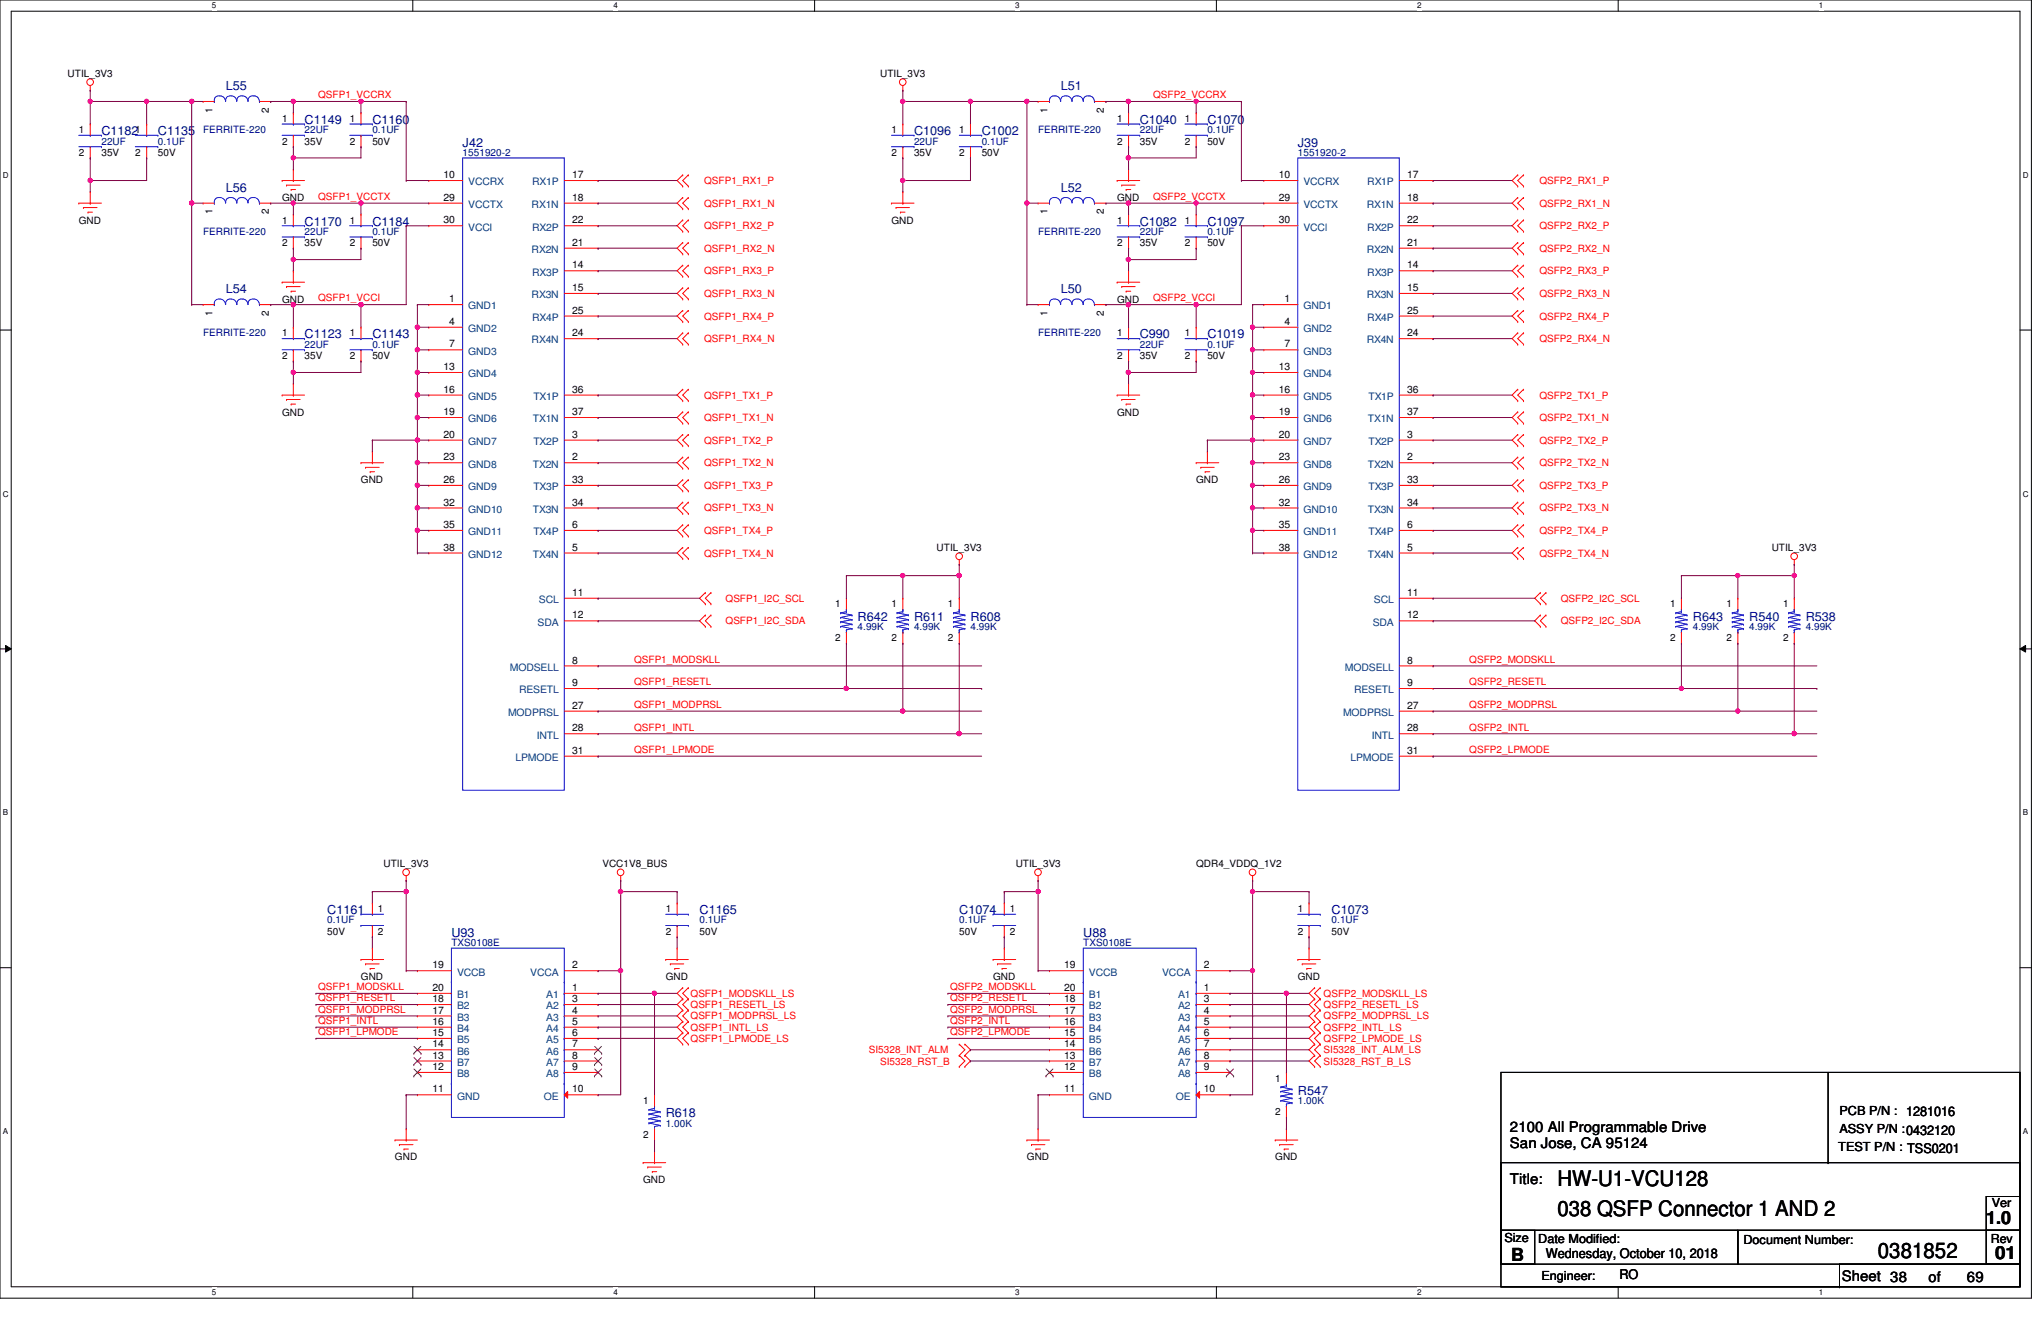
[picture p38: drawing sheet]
<svg xmlns="http://www.w3.org/2000/svg" width="432mm" height="279mm" viewBox="0 0 432 279" stroke-linecap="round" stroke-linejoin="round" font-family="sans-serif">
<defs><g id="words">
<g font-size="4.5">
<text x="329.5" y="250.9">HW-U1-VCU128</text>
<text x="329.5" y="257.1">038 QSFP Connector 1 AND 2</text>
<text x="397.3" y="266">0381852</text>
</g>
<g font-size="3.8">
<text x="420.2" y="259">1.0</text>
<text x="319.7" y="266.6">B</text>
<text x="422.1" y="266.4">01</text>
</g>
<g font-size="3.1">
<text x="319.4" y="239.4">2100 All Programmable Drive</text>
<text x="319.4" y="242.7">San Jose, CA 95124</text>
<text x="319.4" y="250.4">Title:</text>
<text x="389.6" y="270.9">Sheet 38</text>
<text x="408" y="271.1">of</text>
<text x="416.1" y="271.1">69</text>
</g>
<g font-size="2.8">
<text x="327.1" y="266.1">Wednesday, October 10, 2018</text>
<text x="342.6" y="270.4">RO</text>
</g>
<g font-size="2.6" fill="#000080">
<text x="47.8" y="19">L55</text>
<text x="224.4" y="19">L51</text>
<text x="21.5" y="28.6">C1182</text>
<text x="33.4" y="28.6">C1135</text>
<text x="64.4" y="26.2">C1149</text>
<text x="78.8" y="26.2">C1160</text>
<text x="193.4" y="28.6">C1096</text>
<text x="207.7" y="28.6">C1002</text>
<text x="241.1" y="26.2">C1040</text>
<text x="255.4" y="26.2">C1070</text>
<text x="97.9" y="31">J42</text>
<text x="274.6" y="31">J39</text>
<text x="47.8" y="40.6">L56</text>
<text x="224.4" y="40.6">L52</text>
<text x="64.4" y="47.7">C1170</text>
<text x="78.8" y="47.7">C1184</text>
<text x="241.1" y="47.7">C1082</text>
<text x="255.4" y="47.7">C1097</text>
<text x="47.8" y="62.1">L54</text>
<text x="224.4" y="62.1">L50</text>
<text x="64.4" y="71.6">C1123</text>
<text x="78.8" y="71.6">C1143</text>
<text x="241.1" y="71.6">C990</text>
<text x="255.4" y="71.6">C1019</text>
<text x="181.4" y="131.3">R642</text>
<text x="193.4" y="131.3">R611</text>
<text x="205.3" y="131.3">R608</text>
<text x="358.1" y="131.3">R643</text>
<text x="370.1" y="131.3">R540</text>
<text x="382" y="131.3">R538</text>
<text x="69.2" y="193.4">C1161</text>
<text x="148" y="193.4">C1165</text>
<text x="202.9" y="193.4">C1074</text>
<text x="281.7" y="193.4">C1073</text>
<text x="95.5" y="198.1">U93</text>
<text x="229.2" y="198.1">U88</text>
<text x="274.6" y="231.6">R547</text>
<text x="140.8" y="236.3">R618</text>
</g>
<g font-size="2.6">
<text x="389.2" y="235.9">PCB P/N : 1281016</text>
<text x="389.2" y="239.7">ASSY P/N :0432120</text>
<text x="388.9" y="243.5">TEST P/N : TSS0201</text>
<text x="421.4" y="255.2">Ver</text>
<text x="318.3" y="262.6">Size</text>
<text x="325.4" y="262.8">Date Modified:</text>
<text x="368.9" y="263.1">Document Number:</text>
<text x="421.2" y="262.8">Rev</text>
<text x="326.1" y="270.7">Engineer:</text>
</g>
<g font-size="2.2">
<text x="93.9" y="37.7">10</text>
<text x="121" y="37.7">17</text>
<text x="270.6" y="37.7">10</text>
<text x="297.7" y="37.7">17</text>
<text x="93.9" y="42.5">29</text>
<text x="93.9" y="47.2">30</text>
<text x="121" y="42.5">18</text>
<text x="121" y="47.2">22</text>
<text x="270.6" y="42.5">29</text>
<text x="270.6" y="47.2">30</text>
<text x="297.7" y="42.5">18</text>
<text x="297.7" y="47.2">22</text>
<text x="121" y="52">21</text>
<text x="297.7" y="52">21</text>
<text x="121" y="56.8">14</text>
<text x="297.7" y="56.8">14</text>
<text x="95" y="63.9">1</text>
<text x="121" y="61.6">15</text>
<text x="271.7" y="63.9">1</text>
<text x="297.7" y="61.6">15</text>
<text x="95" y="68.7">4</text>
<text x="121" y="66.3">25</text>
<text x="121" y="71.1">24</text>
<text x="271.7" y="68.7">4</text>
<text x="297.7" y="66.3">25</text>
<text x="297.7" y="71.1">24</text>
<text x="95" y="73.5">7</text>
<text x="271.7" y="73.5">7</text>
<text x="93.9" y="78.3">13</text>
<text x="93.9" y="83.1">16</text>
<text x="121" y="83.1">36</text>
<text x="270.6" y="78.3">13</text>
<text x="270.6" y="83.1">16</text>
<text x="297.7" y="83.1">36</text>
<text x="93.9" y="87.8">19</text>
<text x="121" y="87.8">37</text>
<text x="270.6" y="87.8">19</text>
<text x="297.7" y="87.8">37</text>
<text x="93.9" y="92.6">20</text>
<text x="121" y="92.6">3</text>
<text x="270.6" y="92.6">20</text>
<text x="297.7" y="92.6">3</text>
<text x="93.9" y="97.4">23</text>
<text x="121" y="97.4">2</text>
<text x="270.6" y="97.4">23</text>
<text x="297.7" y="97.4">2</text>
<text x="93.9" y="102.2">26</text>
<text x="93.9" y="106.9">32</text>
<text x="121" y="102.2">33</text>
<text x="121" y="106.9">34</text>
<text x="270.6" y="102.2">26</text>
<text x="270.6" y="106.9">32</text>
<text x="297.7" y="102.2">33</text>
<text x="297.7" y="106.9">34</text>
<text x="93.9" y="111.7">35</text>
<text x="121" y="111.7">6</text>
<text x="270.6" y="111.7">35</text>
<text x="297.7" y="111.7">6</text>
<text x="93.9" y="116.5">38</text>
<text x="121" y="116.5">5</text>
<text x="270.6" y="116.5">38</text>
<text x="297.7" y="116.5">5</text>
<text x="121" y="126">11</text>
<text x="121" y="130.8">12</text>
<text x="297.7" y="126">11</text>
<text x="297.7" y="130.8">12</text>
<text x="121" y="140.3">8</text>
<text x="297.7" y="140.3">8</text>
<text x="121" y="145.1">9</text>
<text x="121" y="149.9">27</text>
<text x="297.7" y="145.1">9</text>
<text x="297.7" y="149.9">27</text>
<text x="121" y="154.7">28</text>
<text x="297.7" y="154.7">28</text>
<text x="121" y="159.4">31</text>
<text x="297.7" y="159.4">31</text>
<text x="91.5" y="204.8">19</text>
<text x="91.5" y="209.6">20</text>
<text x="121" y="209.6">1</text>
<text x="121" y="204.8">2</text>
<text x="225.2" y="204.8">19</text>
<text x="225.2" y="209.6">20</text>
<text x="254.7" y="209.6">1</text>
<text x="254.7" y="204.8">2</text>
<text x="91.5" y="214.4">17</text>
<text x="91.5" y="212">18</text>
<text x="121" y="212">3</text>
<text x="121" y="214.4">4</text>
<text x="225.2" y="214.4">17</text>
<text x="225.2" y="212">18</text>
<text x="254.7" y="212">3</text>
<text x="254.7" y="214.4">4</text>
<text x="91.5" y="221.5">14</text>
<text x="91.5" y="219.1">15</text>
<text x="91.5" y="216.7">16</text>
<text x="121" y="216.7">5</text>
<text x="121" y="219.1">6</text>
<text x="121" y="221.5">7</text>
<text x="225.2" y="221.5">14</text>
<text x="225.2" y="219.1">15</text>
<text x="225.2" y="216.7">16</text>
<text x="254.7" y="216.7">5</text>
<text x="254.7" y="219.1">6</text>
<text x="254.7" y="221.5">7</text>
<text x="91.5" y="226.3">12</text>
<text x="91.5" y="223.9">13</text>
<text x="121" y="223.9">8</text>
<text x="121" y="226.3">9</text>
<text x="225.2" y="226.3">12</text>
<text x="225.2" y="223.9">13</text>
<text x="254.7" y="223.9">8</text>
<text x="254.7" y="226.3">9</text>
<text x="91.5" y="231.1">11</text>
<text x="121" y="231.1">10</text>
<text x="225.2" y="231.1">11</text>
<text x="254.7" y="231.1">10</text>
</g>
<g font-size="2.2" fill="#004080">
<text x="99.1" y="39.2">VCCRX</text>
<text x="112.6" y="39.2">RX1P</text>
<text x="275.8" y="39.2">VCCRX</text>
<text x="289.3" y="39.2">RX1P</text>
<text x="99.1" y="44">VCCTX</text>
<text x="112.5" y="44">RX1N</text>
<text x="275.8" y="44">VCCTX</text>
<text x="289.1" y="44">RX1N</text>
<text x="99.1" y="48.8">VCCl</text>
<text x="112.5" y="53.5">RX2N</text>
<text x="112.6" y="48.8">RX2P</text>
<text x="275.8" y="48.8">VCCl</text>
<text x="289.1" y="53.5">RX2N</text>
<text x="289.3" y="48.8">RX2P</text>
<text x="112.6" y="58.3">RX3P</text>
<text x="289.3" y="58.3">RX3P</text>
<text x="99.1" y="65.4">GND1</text>
<text x="112.5" y="63.1">RX3N</text>
<text x="275.8" y="65.4">GND1</text>
<text x="289.1" y="63.1">RX3N</text>
<text x="99.1" y="70.2">GND2</text>
<text x="112.6" y="67.9">RX4P</text>
<text x="275.8" y="70.2">GND2</text>
<text x="289.3" y="67.9">RX4P</text>
<text x="99.1" y="75">GND3</text>
<text x="112.5" y="72.6">RX4N</text>
<text x="275.8" y="75">GND3</text>
<text x="289.1" y="72.6">RX4N</text>
<text x="99.1" y="79.8">GND4</text>
<text x="275.8" y="79.8">GND4</text>
<text x="99.1" y="84.6">GND5</text>
<text x="99.1" y="89.3">GND6</text>
<text x="112.7" y="89.3">TX1N</text>
<text x="112.9" y="84.6">TX1P</text>
<text x="275.8" y="84.6">GND5</text>
<text x="275.8" y="89.3">GND6</text>
<text x="289.4" y="89.3">TX1N</text>
<text x="289.5" y="84.6">TX1P</text>
<text x="99.1" y="94.1">GND7</text>
<text x="112.9" y="94.1">TX2P</text>
<text x="275.8" y="94.1">GND7</text>
<text x="289.5" y="94.1">TX2P</text>
<text x="99.1" y="98.9">GND8</text>
<text x="112.7" y="98.9">TX2N</text>
<text x="275.8" y="98.9">GND8</text>
<text x="289.4" y="98.9">TX2N</text>
<text x="99.1" y="103.7">GND9</text>
<text x="112.9" y="103.7">TX3P</text>
<text x="275.8" y="103.7">GND9</text>
<text x="289.5" y="103.7">TX3P</text>
<text x="99.1" y="108.5">GND10</text>
<text x="99.1" y="113.2">GND11</text>
<text x="112.7" y="108.5">TX3N</text>
<text x="112.9" y="113.2">TX4P</text>
<text x="275.8" y="108.5">GND10</text>
<text x="275.8" y="113.2">GND11</text>
<text x="289.4" y="108.5">TX3N</text>
<text x="289.5" y="113.2">TX4P</text>
<text x="99.1" y="118">GND12</text>
<text x="112.7" y="118">TX4N</text>
<text x="275.8" y="118">GND12</text>
<text x="289.4" y="118">TX4N</text>
<text x="114" y="127.6">SCL</text>
<text x="290.7" y="127.6">SCL</text>
<text x="113.7" y="132.3">SDA</text>
<text x="290.4" y="132.3">SDA</text>
<text x="107.9" y="141.9">MODSELL</text>
<text x="284.5" y="141.9">MODSELL</text>
<text x="109.8" y="146.6">RESETL</text>
<text x="286.5" y="146.6">RESETL</text>
<text x="107.5" y="151.4">MODPRSL</text>
<text x="284.1" y="151.4">MODPRSL</text>
<text x="109.1" y="161">LPMODE</text>
<text x="113.6" y="156.2">INTL</text>
<text x="285.7" y="161">LPMODE</text>
<text x="290.2" y="156.2">INTL</text>
<text x="96.7" y="206.3">VCCB</text>
<text x="112.2" y="206.3">VCCA</text>
<text x="230.4" y="206.3">VCCB</text>
<text x="245.9" y="206.3">VCCA</text>
<text x="96.7" y="215.9">B3</text>
<text x="96.7" y="213.5">B2</text>
<text x="96.7" y="211.1">B1</text>
<text x="115.6" y="211.1">A1</text>
<text x="115.6" y="213.5">A2</text>
<text x="115.6" y="215.9">A3</text>
<text x="230.4" y="215.9">B3</text>
<text x="230.4" y="213.5">B2</text>
<text x="230.4" y="211.1">B1</text>
<text x="249.3" y="211.1">A1</text>
<text x="249.3" y="213.5">A2</text>
<text x="249.3" y="215.9">A3</text>
<text x="96.7" y="220.6">B5</text>
<text x="96.7" y="218.3">B4</text>
<text x="115.6" y="218.3">A4</text>
<text x="115.6" y="220.6">A5</text>
<text x="230.4" y="220.6">B5</text>
<text x="230.4" y="218.3">B4</text>
<text x="249.3" y="218.3">A4</text>
<text x="249.3" y="220.6">A5</text>
<text x="96.7" y="227.8">B8</text>
<text x="96.7" y="225.4">B7</text>
<text x="96.7" y="223.1">B6</text>
<text x="115.6" y="223.1">A6</text>
<text x="115.6" y="225.4">A7</text>
<text x="115.6" y="227.8">A8</text>
<text x="230.4" y="227.8">B8</text>
<text x="230.4" y="225.4">B7</text>
<text x="230.4" y="223.1">B6</text>
<text x="249.3" y="223.1">A6</text>
<text x="249.3" y="225.4">A7</text>
<text x="249.3" y="227.8">A8</text>
<text x="96.7" y="232.6">GND</text>
<text x="115.1" y="232.6">OE</text>
<text x="230.4" y="232.6">GND</text>
<text x="248.8" y="232.6">OE</text>
</g>
<g font-size="2.1">
<text x="14.3" y="16.3">UTIL_3V3</text>
<text x="186.2" y="16.3">UTIL_3V3</text>
<text x="45" y="23.9" transform="rotate(-90 45 23.9)">1</text>
<text x="56.9" y="23.9" transform="rotate(-90 56.9 23.9)">2</text>
<text x="221.6" y="23.9" transform="rotate(-90 221.6 23.9)">1</text>
<text x="233.6" y="23.9" transform="rotate(-90 233.6 23.9)">2</text>
<text x="16.7" y="28.2">1</text>
<text x="28.6" y="28.2">1</text>
<text x="59.7" y="25.8">1</text>
<text x="74" y="25.8">1</text>
<text x="188.6" y="28.2">1</text>
<text x="202.9" y="28.2">1</text>
<text x="236.3" y="25.8">1</text>
<text x="250.7" y="25.8">1</text>
<text x="16.7" y="33">2</text>
<text x="21.5" y="33">35V</text>
<text x="28.6" y="33">2</text>
<text x="33.4" y="33">50V</text>
<text x="59.7" y="30.6">2</text>
<text x="64.4" y="30.6">35V</text>
<text x="74" y="30.6">2</text>
<text x="78.8" y="30.6">50V</text>
<text x="188.6" y="33">2</text>
<text x="193.4" y="33">35V</text>
<text x="202.9" y="33">2</text>
<text x="207.7" y="33">50V</text>
<text x="236.3" y="30.6">2</text>
<text x="241.1" y="30.6">35V</text>
<text x="250.7" y="30.6">2</text>
<text x="255.4" y="30.6">50V</text>
<text x="16.7" y="47.3">GND</text>
<text x="45" y="45.3" transform="rotate(-90 45 45.3)">1</text>
<text x="56.9" y="45.3" transform="rotate(-90 56.9 45.3)">2</text>
<text x="59.7" y="42.5">GND</text>
<text x="59.7" y="47.3">1</text>
<text x="74" y="47.3">1</text>
<text x="188.6" y="47.3">GND</text>
<text x="221.6" y="45.3" transform="rotate(-90 221.6 45.3)">1</text>
<text x="233.6" y="45.3" transform="rotate(-90 233.6 45.3)">2</text>
<text x="236.3" y="42.5">GND</text>
<text x="236.3" y="47.3">1</text>
<text x="250.7" y="47.3">1</text>
<text x="59.7" y="52.1">2</text>
<text x="64.4" y="52.1">35V</text>
<text x="74" y="52.1">2</text>
<text x="78.8" y="52.1">50V</text>
<text x="236.3" y="52.1">2</text>
<text x="241.1" y="52.1">35V</text>
<text x="250.7" y="52.1">2</text>
<text x="255.4" y="52.1">50V</text>
<text x="59.7" y="64">GND</text>
<text x="236.3" y="64">GND</text>
<text x="45" y="66.8" transform="rotate(-90 45 66.8)">1</text>
<text x="56.9" y="66.8" transform="rotate(-90 56.9 66.8)">2</text>
<text x="59.7" y="71.2">1</text>
<text x="74" y="71.2">1</text>
<text x="221.6" y="66.8" transform="rotate(-90 221.6 66.8)">1</text>
<text x="233.6" y="66.8" transform="rotate(-90 233.6 66.8)">2</text>
<text x="236.3" y="71.2">1</text>
<text x="250.7" y="71.2">1</text>
<text x="59.7" y="75.9">2</text>
<text x="64.4" y="75.9">35V</text>
<text x="74" y="75.9">2</text>
<text x="78.8" y="75.9">50V</text>
<text x="236.3" y="75.9">2</text>
<text x="241.1" y="75.9">35V</text>
<text x="250.7" y="75.9">2</text>
<text x="255.4" y="75.9">50V</text>
<text x="59.7" y="87.9">GND</text>
<text x="236.3" y="87.9">GND</text>
<text x="76.4" y="102.2">GND</text>
<text x="253.1" y="102.2">GND</text>
<text x="198.2" y="116.5">UTIL_3V3</text>
<text x="374.8" y="116.5">UTIL_3V3</text>
<text x="176.7" y="128.5">1</text>
<text x="188.6" y="128.5">1</text>
<text x="200.5" y="128.5">1</text>
<text x="353.4" y="128.5">1</text>
<text x="365.3" y="128.5">1</text>
<text x="377.2" y="128.5">1</text>
<text x="176.7" y="135.6">2</text>
<text x="188.6" y="135.6">2</text>
<text x="200.5" y="135.6">2</text>
<text x="353.4" y="135.6">2</text>
<text x="365.3" y="135.6">2</text>
<text x="377.2" y="135.6">2</text>
<text x="81.2" y="183.4">UTIL_3V3</text>
<text x="127.5" y="183.4">VCC1V8_BUS</text>
<text x="214.9" y="183.4">UTIL_3V3</text>
<text x="253.1" y="183.4">QDR4_VDDQ_1V2</text>
<text x="69.2" y="197.7">50V</text>
<text x="80" y="193">1</text>
<text x="80" y="197.7">2</text>
<text x="140.8" y="193">1</text>
<text x="140.8" y="197.7">2</text>
<text x="148" y="197.7">50V</text>
<text x="202.9" y="197.7">50V</text>
<text x="213.7" y="193">1</text>
<text x="213.7" y="197.7">2</text>
<text x="274.6" y="193">1</text>
<text x="274.6" y="197.7">2</text>
<text x="281.7" y="197.7">50V</text>
<text x="76.4" y="207.3">GND</text>
<text x="140.8" y="207.3">GND</text>
<text x="210.1" y="207.3">GND</text>
<text x="274.6" y="207.3">GND</text>
<text x="136.1" y="233.5">1</text>
<text x="269.8" y="228.8">1</text>
<text x="269.8" y="235.9">2</text>
<text x="83.6" y="245.4">GND</text>
<text x="136.1" y="240.7">2</text>
<text x="217.3" y="245.4">GND</text>
<text x="269.8" y="245.4">GND</text>
<text x="136.1" y="250.2">GND</text>
</g>
<g font-size="2.1" fill="#f00">
<text x="67.3" y="20.8">QSFP1_VCCRX</text>
<text x="244" y="20.8">QSFP2_VCCRX</text>
<text x="149" y="38.9">QSFP1_RX1_P</text>
<text x="325.7" y="38.9">QSFP2_RX1_P</text>
<text x="67.3" y="42.3">QSFP1_VCCTX</text>
<text x="149" y="43.7">QSFP1_RX1_N</text>
<text x="244" y="42.3">QSFP2_VCCTX</text>
<text x="325.7" y="43.7">QSFP2_RX1_N</text>
<text x="149" y="48.5">QSFP1_RX2_P</text>
<text x="149" y="53.3">QSFP1_RX2_N</text>
<text x="325.7" y="48.5">QSFP2_RX2_P</text>
<text x="325.7" y="53.3">QSFP2_RX2_N</text>
<text x="149" y="58">QSFP1_RX3_P</text>
<text x="325.7" y="58">QSFP2_RX3_P</text>
<text x="67.3" y="63.8">QSFP1_VCCI</text>
<text x="149" y="62.8">QSFP1_RX3_N</text>
<text x="244" y="63.8">QSFP2_VCCI</text>
<text x="325.7" y="62.8">QSFP2_RX3_N</text>
<text x="149" y="67.6">QSFP1_RX4_P</text>
<text x="325.7" y="67.6">QSFP2_RX4_P</text>
<text x="149" y="72.3">QSFP1_RX4_N</text>
<text x="325.7" y="72.3">QSFP2_RX4_N</text>
<text x="149" y="84.3">QSFP1_TX1_P</text>
<text x="149" y="89.1">QSFP1_TX1_N</text>
<text x="325.7" y="84.3">QSFP2_TX1_P</text>
<text x="325.7" y="89.1">QSFP2_TX1_N</text>
<text x="149" y="93.9">QSFP1_TX2_P</text>
<text x="325.7" y="93.9">QSFP2_TX2_P</text>
<text x="149" y="98.6">QSFP1_TX2_N</text>
<text x="325.7" y="98.6">QSFP2_TX2_N</text>
<text x="149" y="103.4">QSFP1_TX3_P</text>
<text x="325.7" y="103.4">QSFP2_TX3_P</text>
<text x="149" y="108.2">QSFP1_TX3_N</text>
<text x="149" y="112.9">QSFP1_TX4_P</text>
<text x="325.7" y="108.2">QSFP2_TX3_N</text>
<text x="325.7" y="112.9">QSFP2_TX4_P</text>
<text x="149" y="117.7">QSFP1_TX4_N</text>
<text x="325.7" y="117.7">QSFP2_TX4_N</text>
<text x="153.5" y="127.3">QSFP1_I2C_SCL</text>
<text x="330.2" y="127.3">QSFP2_I2C_SCL</text>
<text x="153.5" y="132">QSFP1_I2C_SDA</text>
<text x="330.2" y="132">QSFP2_I2C_SDA</text>
<text x="134.2" y="140.2">QSFP1_MODSKLL</text>
<text x="310.9" y="140.2">QSFP2_MODSKLL</text>
<text x="134.2" y="149.7">QSFP1_MODPRSL</text>
<text x="134.2" y="144.9">QSFP1_RESETL</text>
<text x="310.9" y="149.7">QSFP2_MODPRSL</text>
<text x="310.9" y="144.9">QSFP2_RESETL</text>
<text x="134.2" y="154.5">QSFP1_INTL</text>
<text x="310.9" y="154.5">QSFP2_INTL</text>
<text x="134.2" y="159.3">QSFP1_LPMODE</text>
<text x="310.9" y="159.3">QSFP2_LPMODE</text>
<text x="67.3" y="209.4">QSFP1_MODSKLL</text>
<text x="201" y="209.4">QSFP2_MODSKLL</text>
<text x="67.3" y="211.8">QSFP1_RESETL</text>
<text x="67.3" y="214.2">QSFP1_MODPRSL</text>
<text x="146.1" y="210.9">QSFP1_MODSKLL_LS</text>
<text x="146.1" y="213.2">QSFP1_RESETL_LS</text>
<text x="146.1" y="215.6">QSFP1_MODPRSL_LS</text>
<text x="201" y="211.8">QSFP2_RESETL</text>
<text x="201" y="214.2">QSFP2_MODPRSL</text>
<text x="280" y="210.9">QSFP2_MODSKLL_LS</text>
<text x="280" y="213.2">QSFP2_RESETL_LS</text>
<text x="280" y="215.6">QSFP2_MODPRSL_LS</text>
<text x="67.3" y="216.6">QSFP1_INTL</text>
<text x="67.3" y="218.9">QSFP1_LPMODE</text>
<text x="146.1" y="218">QSFP1_INTL_LS</text>
<text x="146.1" y="220.4">QSFP1_LPMODE_LS</text>
<text x="201" y="216.6">QSFP2_INTL</text>
<text x="201" y="218.9">QSFP2_LPMODE</text>
<text x="280" y="218">QSFP2_INTL_LS</text>
<text x="280" y="220.4">QSFP2_LPMODE_LS</text>
<text x="183.8" y="222.8">SI5328_INT_ALM</text>
<text x="186.2" y="225.2">SI5328_RST_B</text>
<text x="280" y="222.8">SI5328_INT_ALM_LS</text>
<text x="280" y="225.2">SI5328_RST_B_LS</text>
</g>
<g font-size="2.1" fill="#000080">
<text x="43" y="28.2">FERRITE-220</text>
<text x="64.4" y="28.2">22UF</text>
<text x="78.8" y="28.2">0.1UF</text>
<text x="219.6" y="28.2">FERRITE-220</text>
<text x="241.1" y="28.2">22UF</text>
<text x="255.4" y="28.2">0.1UF</text>
<text x="21.5" y="30.6">22UF</text>
<text x="33.4" y="30.6">0.1UF</text>
<text x="97.9" y="33">1551920-2</text>
<text x="193.4" y="30.6">22UF</text>
<text x="207.7" y="30.6">0.1UF</text>
<text x="274.6" y="33">1551920-2</text>
<text x="43" y="49.7">FERRITE-220</text>
<text x="64.4" y="49.7">22UF</text>
<text x="78.8" y="49.7">0.1UF</text>
<text x="219.6" y="49.7">FERRITE-220</text>
<text x="241.1" y="49.7">22UF</text>
<text x="255.4" y="49.7">0.1UF</text>
<text x="43" y="71.2">FERRITE-220</text>
<text x="219.6" y="71.2">FERRITE-220</text>
<text x="64.4" y="73.6">22UF</text>
<text x="78.8" y="73.6">0.1UF</text>
<text x="241.1" y="73.6">22UF</text>
<text x="255.4" y="73.6">0.1UF</text>
<text x="181.4" y="133.3">4.99K</text>
<text x="193.4" y="133.3">4.99K</text>
<text x="205.3" y="133.3">4.99K</text>
<text x="358.1" y="133.3">4.99K</text>
<text x="370.1" y="133.3">4.99K</text>
<text x="382" y="133.3">4.99K</text>
<text x="69.2" y="195.3">0.1UF</text>
<text x="148" y="195.3">0.1UF</text>
<text x="202.9" y="195.3">0.1UF</text>
<text x="281.7" y="195.3">0.1UF</text>
<text x="95.5" y="200.1">TXS0108E</text>
<text x="229.2" y="200.1">TXS0108E</text>
<text x="274.6" y="233.5">1.00K</text>
<text x="140.8" y="238.3">1.00K</text>
</g>
<g font-size="1.7">
<text x="44.8" y="1.8">5</text>
<text x="129.8" y="1.8">4</text>
<text x="214.8" y="1.8">3</text>
<text x="299.8" y="1.8">2</text>
<text x="384.8" y="1.8">1</text>
<text x=".6" y="37.6">D</text>
<text x="427.9" y="37.6">D</text>
<text x=".6" y="105">C</text>
<text x="427.9" y="105">C</text>
<text x=".6" y="172.5">B</text>
<text x="427.9" y="172.5">B</text>
<text x=".6" y="239.9">A</text>
<text x="427.9" y="239.9">A</text>
<text x="44.8" y="273.9">5</text>
<text x="129.8" y="273.9">4</text>
<text x="214.8" y="273.9">3</text>
<text x="299.8" y="273.9">2</text>
<text x="384.8" y="273.9">1</text>
</g>
</g></defs>
<path d="M0 0h429.8v274.6h-429.8zM2.4 2.4h425v269.8h-425z" fill="none" stroke="#000" stroke-width=".21"/>
<g fill="#fff">
<path d="M44.8 .3h1v1.9h-1z"/>
<path d="M44.8 272.4h1v1.9h-1z"/>
</g>
<path d="M87.3 0v2.4M87.3 272.2v2.3" fill="none" stroke="#000" stroke-width=".21"/>
<g fill="#fff">
<path d="M129.8 .3h.9v1.9h-.9z"/>
<path d="M129.8 272.4h.9v1.9h-.9z"/>
</g>
<path d="M172.3 0v2.4M172.3 272.2v2.3" fill="none" stroke="#000" stroke-width=".21"/>
<g fill="#fff">
<path d="M214.8 .3h.9v1.9h-.9z"/>
<path d="M214.8 272.4h.9v1.9h-.9z"/>
</g>
<path d="M257.3 0v2.4M257.3 272.2v2.3" fill="none" stroke="#000" stroke-width=".21"/>
<g fill="#fff">
<path d="M299.8 .3h.9v1.9h-.9z"/>
<path d="M299.8 272.4h.9v1.9h-.9z"/>
</g>
<path d="M342.3 0v2.4M342.3 272.2v2.3" fill="none" stroke="#000" stroke-width=".21"/>
<g fill="#fff">
<path d="M384.8 .3h.9v1.9h-.9z"/>
<path d="M384.8 272.4h.9v1.9h-.9z"/>
<path d="M.6 36.1h1.2v1.9h-1.2z"/>
<path d="M427.9 36.1h1.3v1.9h-1.3z"/>
<path d="M.6 103.5h1.2v1.9h-1.2z"/>
<path d="M427.9 103.5h1.3v1.9h-1.3z"/>
</g>
<path d="M0 69.8h2.4M427.4 69.8h2.3" fill="none" stroke="#000" stroke-width=".21"/>
<g fill="#fff">
<path d="M.6 170.9h1.1v1.9h-1.1z"/>
<path d="M427.9 170.9h1.2v1.9h-1.2z"/>
</g>
<path d="M0 137.2h2.4M1.2 136.5l1.2 .7-1.2 .7zM427.4 137.2l1.1-.7v1.4zM427.4 137.2h2.3" fill="none" stroke="#000" stroke-width=".21"/>
<path d="M1.2 136.5l1.2 .7-1.2 .7zM427.4 137.2l1.1-.7v1.4z" fill="#000"/>
<g fill="#fff">
<path d="M.6 238.4h1.1v1.9h-1.1z"/>
<path d="M427.9 238.4h1.2v1.9h-1.2z"/>
</g>
<g fill="none" stroke="#000" stroke-width=".21">
<path d="M0 204.7h2.4M427.4 204.7h2.3M317.5 226.8h109.9v45.4h-109.9zM386.8 226.8v19.1M317.5 245.9h109.9v14.3h-109.9zM386.8 245.9h.1M420.2 253.1h7.2v7.1h-7.2zM317.5 260.2h50.2v7.2h-50.2zM317.5 260.2h7.2v7.2h-7.2zM317.5 272.2h71.7M367.7 260.2h59.7v7.2h-59.7zM389.2 267.4h38.2v4.8h-38.2z"/>
<path d="M389.2 272.2h.1M420.2 260.2h7.2v7.2h-7.2z"/>
</g>
<g fill="none" stroke="#f00" stroke-width=".21">
<path d="M19.1 19.1h.1M19.1 18.1v1M191 19.1h.1M191 18.1v1M31 26.2h.1M31 33.4h.1M31 26.2v2.4M31 31v2.4M43 21.5h.1M43 21.5h2.3M54.9 21.5h2.4M57.3 21.5h.1"/>
<path d="M59.7 38.2h.1M59.7 38.2h4.7M60.6 39.2h.1M60.6 39.2h2.9M62.1 35.8h.1M62.1 38.2h.1M62.1 35.8v2.4M144.4 37h.1M144.4 39.4h.1M144.4 37l-1.1 1.2 1.1 1.2M145.6 39.4h.1M145.6 37h.1"/>
<path d="M145.6 37l-1.2 1.2 1.2 1.2M236.3 38.2h.1M236.3 38.2h4.8M237.3 39.2h.1M237.3 39.2h2.9M238.8 35.8h.1M238.8 38.2h.1M238.8 35.8v2.4M321.1 37h.1M321.1 39.4h.1M321.1 37l-1.2 1.2 1.2 1.2M322.3 39.4h.1"/>
<path d="M322.3 37h.1M322.3 37l-1.2 1.2 1.2 1.2M16.7 43h.1M16.7 43h4.8M17.7 43.9h.1M17.7 43.9h2.8M18.6 44.9h.1M18.6 44.9h1M19.1 40.6h.1M19.1 43h.1M19.1 40.6v2.4M59.7 59.7h.1"/>
<path d="M59.7 59.7h4.7M61.6 40.1h.1M61.6 40.1h.9M62.1 57.3h.1M62.1 59.7h.1M62.1 57.3v2.4M144.4 41.8h.1M144.4 44.2h.1M144.4 46.5h.1M144.4 48.9h.1M144.4 51.3h.1M144.4 53.7h.1"/>
<path d="M144.4 56.1h.1M144.4 58.5h.1M144.4 41.8l-1.1 1.2 1.1 1.2M144.4 46.5l-1.1 1.3 1.1 1.1M144.4 51.3l-1.1 1.2 1.1 1.2M144.4 56.1l-1.1 1.2 1.1 1.2M145.6 44.2h.1M145.6 41.8h.1M145.6 48.9h.1M145.6 46.5h.1M145.6 53.7h.1M145.6 51.3h.1"/>
<path d="M145.6 58.5h.1M145.6 56.1h.1M145.6 41.8l-1.2 1.2 1.2 1.2M145.6 46.5l-1.2 1.3 1.2 1.1M145.6 51.3l-1.2 1.2 1.2 1.2M145.6 56.1l-1.2 1.2 1.2 1.2M188.6 43h.1M188.6 43h4.8M189.6 43.9h.1M189.6 43.9h2.8M190.5 44.9h.1M190.5 44.9h1"/>
<path d="M191 40.6h.1M191 43h.1M191 40.6v2.4M236.3 59.7h.1M236.3 59.7h4.8M238.3 40.1h.1M238.3 40.1h.9M238.8 57.3h.1M238.8 59.7h.1M238.8 45.3h.1M238.8 52.5h.1M238.8 45.3v2.5"/>
<path d="M238.8 50.1v2.4M238.8 57.3v2.4M253.1 45.3h.1M253.1 52.5h.1M253.1 45.3v2.5M253.1 50.1v2.4M321.1 41.8h.1M321.1 44.2h.1M321.1 46.5h.1M321.1 48.9h.1M321.1 51.3h.1M321.1 53.7h.1"/>
<path d="M321.1 56.1h.1M321.1 58.5h.1M321.1 41.8l-1.2 1.2 1.2 1.2M321.1 46.5l-1.2 1.3 1.2 1.1M321.1 51.3l-1.2 1.2 1.2 1.2M321.1 56.1l-1.2 1.2 1.2 1.2M322.3 44.2h.1M322.3 41.8h.1M322.3 48.9h.1M322.3 46.5h.1M322.3 53.7h.1M322.3 51.3h.1"/>
<path d="M322.3 58.5h.1M322.3 56.1h.1M322.3 41.8l-1.2 1.2 1.2 1.2M322.3 46.5l-1.2 1.3 1.2 1.1M322.3 51.3l-1.2 1.2 1.2 1.2M322.3 56.1l-1.2 1.2 1.2 1.2M60.6 60.6h.1M60.6 60.6h2.9M61.6 61.6h.1M61.6 61.6h.9M144.4 60.9h.1M144.4 63.2h.1"/>
<path d="M144.4 65.7h.1M144.4 68h.1M144.4 70.4h.1M144.4 72.8h.1M144.4 60.9l-1.1 1.2 1.1 1.1M144.4 65.7l-1.1 1.1 1.1 1.2M144.4 70.4l-1.1 1.2 1.1 1.2M145.6 63.2h.1M145.6 60.9h.1M145.6 68h.1M145.6 65.7h.1M145.6 72.8h.1"/>
<path d="M145.6 70.4h.1M145.6 60.9l-1.2 1.2 1.2 1.1M145.6 65.7l-1.2 1.1 1.2 1.2M145.6 70.4l-1.2 1.2 1.2 1.2M237.3 60.6h.1M237.3 60.6h2.9M238.3 61.6h.1M238.3 61.6h.9M321.1 60.9h.1M321.1 63.2h.1M321.1 65.7h.1M321.1 68h.1"/>
<path d="M321.1 70.4h.1M321.1 72.8h.1M321.1 60.9l-1.2 1.2 1.2 1.1M321.1 65.7l-1.2 1.1 1.2 1.2M321.1 70.4l-1.2 1.2 1.2 1.2M322.3 63.2h.1M322.3 60.9h.1M322.3 68h.1M322.3 65.7h.1M322.3 72.8h.1M322.3 70.4h.1M322.3 60.9l-1.2 1.2 1.2 1.1"/>
<path d="M322.3 65.7l-1.2 1.1 1.2 1.2M322.3 70.4l-1.2 1.2 1.2 1.2M59.7 83.6h.1M59.7 83.6h4.7M60.6 84.5h.1M60.6 84.5h2.9M61.6 85.5h.1M61.6 85.5h.9M62.1 81.2h.1M62.1 83.6h.1M62.1 81.2v2.4M76.4 97.9h.1"/>
<path d="M76.4 97.9h4.8M77.3 98.8h.1M77.3 98.8h2.9M78.3 99.8h.1M78.3 99.8h.9M78.8 95.5h.1M78.8 97.9h.1M78.8 95.5v2.4M144.4 82.3h.1M144.4 84.8h.1M144.4 87.1h.1M144.4 89.5h.1"/>
<path d="M144.4 91.9h.1M144.4 94.3h.1M144.4 96.7h.1M144.4 99.1h.1M144.4 82.3l-1.1 1.3 1.1 1.2M144.4 87.1l-1.1 1.2 1.1 1.2M144.4 91.9l-1.1 1.2 1.1 1.2M144.4 96.7l-1.1 1.2 1.1 1.2M145.6 84.8h.1M145.6 82.3h.1M145.6 89.5h.1M145.6 87.1h.1"/>
<path d="M145.6 94.3h.1M145.6 91.9h.1M145.6 99.1h.1M145.6 96.7h.1M145.6 82.3l-1.2 1.3 1.2 1.2M145.6 87.1l-1.2 1.2 1.2 1.2M145.6 91.9l-1.2 1.2 1.2 1.2M145.6 96.7l-1.2 1.2 1.2 1.2M236.3 83.6h.1M236.3 83.6h4.8M237.3 84.5h.1M237.3 84.5h2.9"/>
<path d="M238.3 85.5h.1M238.3 85.5h.9M238.8 81.2h.1M238.8 83.6h.1M238.8 81.2v2.4M253.1 97.9h.1M253.1 97.9h4.8M254 98.8h.1M254 98.8h2.9M255 99.8h.1M255 99.8h.9M255.4 95.5h.1"/>
<path d="M255.4 97.9h.1M255.4 95.5v2.4M321.1 82.3h.1M321.1 84.8h.1M321.1 87.1h.1M321.1 89.5h.1M321.1 91.9h.1M321.1 94.3h.1M321.1 96.7h.1M321.1 99.1h.1M321.1 82.3l-1.2 1.3 1.2 1.2M321.1 87.1l-1.2 1.2 1.2 1.2"/>
<path d="M321.1 91.9l-1.2 1.2 1.2 1.2M321.1 96.7l-1.2 1.2 1.2 1.2M322.3 84.8h.1M322.3 82.3h.1M322.3 89.5h.1M322.3 87.1h.1M322.3 94.3h.1M322.3 91.9h.1M322.3 99.1h.1M322.3 96.7h.1M322.3 82.3l-1.2 1.3 1.2 1.2M322.3 87.1l-1.2 1.2 1.2 1.2"/>
<path d="M322.3 91.9l-1.2 1.2 1.2 1.2M322.3 96.7l-1.2 1.2 1.2 1.2M144.4 101.5h.1M144.4 103.8h.1M144.4 106.2h.1M144.4 108.6h.1M144.4 111h.1M144.4 113.4h.1M144.4 115.8h.1M144.4 118.2h.1M144.4 101.5l-1.1 1.2 1.1 1.1M144.4 106.2l-1.1 1.2 1.1 1.2"/>
<path d="M144.4 111l-1.1 1.2 1.1 1.2M144.4 115.8l-1.1 1.2 1.1 1.2M145.6 103.8h.1M145.6 101.5h.1M145.6 108.6h.1M145.6 106.2h.1M145.6 113.4h.1M145.6 111h.1M145.6 118.2h.1M145.6 115.8h.1M145.6 101.5l-1.2 1.2 1.2 1.1M145.6 106.2l-1.2 1.2 1.2 1.2"/>
<path d="M145.6 111l-1.2 1.2 1.2 1.2M145.6 115.8l-1.2 1.2 1.2 1.2M202.9 119.4h.1M202.9 118.4v1M321.1 101.5h.1M321.1 103.8h.1M321.1 106.2h.1M321.1 108.6h.1M321.1 111h.1M321.1 113.4h.1M321.1 115.8h.1M321.1 118.2h.1"/>
<path d="M321.1 101.5l-1.2 1.2 1.2 1.1M321.1 106.2l-1.2 1.2 1.2 1.2M321.1 111l-1.2 1.2 1.2 1.2M321.1 115.8l-1.2 1.2 1.2 1.2M322.3 103.8h.1M322.3 101.5h.1M322.3 108.6h.1M322.3 106.2h.1M322.3 113.4h.1M322.3 111h.1M322.3 118.2h.1M322.3 115.8h.1"/>
<path d="M322.3 101.5l-1.2 1.2 1.2 1.1M322.3 106.2l-1.2 1.2 1.2 1.2M322.3 111l-1.2 1.2 1.2 1.2M322.3 115.8l-1.2 1.2 1.2 1.2M379.6 119.4h.1M379.6 118.4v1M149.2 125.3h.1M149.2 127.7h.1M149.2 130.1h.1M149.2 132.5h.1M149.2 125.3l-1.2 1.2 1.2 1.2M149.2 130.1l-1.2 1.2 1.2 1.2"/>
<path d="M150.4 127.7h.1M150.4 125.3h.1M150.4 132.5h.1M150.4 130.1h.1M150.4 125.3l-1.2 1.2 1.2 1.2M150.4 130.1l-1.2 1.2 1.2 1.2M325.9 125.3h.1M325.9 127.7h.1M325.9 130.1h.1M325.9 132.5h.1M325.9 125.3l-1.2 1.2 1.2 1.2M325.9 130.1l-1.2 1.2 1.2 1.2"/>
<path d="M327.1 127.7h.1M327.1 125.3h.1M327.1 132.5h.1M327.1 130.1h.1M327.1 125.3l-1.2 1.2 1.2 1.2M327.1 130.1l-1.2 1.2 1.2 1.2M355.7 126.5h.1M355.7 136.1h.1M355.7 126.5v2.4M355.7 133.7v2.4M85.9 186.2h.1M85.9 185.3v.9"/>
<path d="M131.3 186.2h.1M131.3 185.3v.9M143.3 191h.1M143.3 198.2h.1M143.3 191v2.4M143.3 195.7v2.5M219.6 186.2h.1M219.6 185.3v.9M265 186.2h.1M265 185.3v.9M76.4 202.9h.1M76.4 202.9h4.8"/>
<path d="M77.3 203.9h.1M77.3 203.9h2.9M78.3 204.9h.1M78.3 204.9h.9M78.8 200.5h.1M78.8 202.9h.1M78.8 200.5v2.4M140.8 202.9h.1M140.8 202.9h4.8M141.8 203.9h.1M141.8 203.9h2.9M142.7 204.9h.1"/>
<path d="M142.7 204.9h1M143.3 200.5h.1M143.3 202.9h.1M143.3 200.5v2.4M144.4 208.9h.1M144.4 211.3h.1M144.4 213.7h.1M144.4 216.1h.1M144.4 218.4h.1M144.4 208.9l-1.1 1.2 1.1 1.2M144.4 211.3l-1.1 1.2 1.1 1.2M144.4 213.7l-1.1 1.2 1.1 1.2"/>
<path d="M144.4 216.1l-1.1 1.2 1.1 1.1M144.4 218.4l-1.1 1.2 1.1 1.3M145.6 211.3h.1M145.6 208.9h.1M145.6 213.7h.1M145.6 216.1h.1M145.6 218.4h.1M145.6 208.9l-1.2 1.2 1.2 1.2M145.6 211.3l-1.2 1.2 1.2 1.2M145.6 213.7l-1.2 1.2 1.2 1.2M145.6 216.1l-1.2 1.2 1.2 1.1M145.6 218.4l-1.2 1.2 1.2 1.3"/>
<path d="M210.1 202.9h.1M210.1 202.9h4.8M211 203.9h.1M211 203.9h2.9M212 204.9h.1M212 204.9h.9M212.5 200.5h.1M212.5 202.9h.1M212.5 200.5v2.4M253.1 210.1h7.1M253.1 205.3h7.1M253.1 212.5h7.1"/>
<path d="M253.1 214.9h7.1M253.1 217.3h7.1M253.1 219.6h7.1M260.2 210.1h.1M260.2 205.3h.1M260.2 212.5h.1M260.2 214.9h.1M260.2 217.3h.1M260.2 219.6h.1M274.6 202.9h.1M274.6 202.9h4.7M275.5 203.9h.1"/>
<path d="M275.5 203.9h2.9M276.5 204.9h.1M276.5 204.9h.9M276.9 200.5h.1M276.9 202.9h.1M276.9 200.5v2.4M278.1 208.9h.1M278.1 211.3h.1M278.1 213.7h.1M278.1 216.1h.1M278.1 218.4h.1M278.1 208.9l-1.2 1.2 1.2 1.2"/>
<path d="M278.1 211.3l-1.2 1.2 1.2 1.2M278.1 213.7l-1.2 1.2 1.2 1.2M278.1 216.1l-1.2 1.2 1.2 1.1M278.1 218.4l-1.2 1.2 1.2 1.3M279.3 211.3h.1M279.3 208.9h.1M279.3 213.7h.1M279.3 216.1h.1M279.3 218.4h.1M279.3 208.9l-1.2 1.2 1.2 1.2M279.3 211.3l-1.2 1.2 1.2 1.2M279.3 213.7l-1.2 1.2 1.2 1.2"/>
<path d="M279.3 216.1l-1.2 1.2 1.2 1.1M279.3 218.4l-1.2 1.2 1.2 1.3M85.9 238.8h.1M85.9 238.8v2.3M144.4 220.9h.1M145.6 220.9h.1M202.9 223.2h.1M202.9 220.9h.1M202.9 225.6h.1M202.9 220.9l1.2 1.1-1.2 1.2M202.9 223.2l1.2 1.2-1.2 1.2M204.1 220.9h.1"/>
<path d="M204.1 223.2h.1M204.1 225.6h.1M204.1 220.9l1.2 1.1-1.2 1.2M204.1 223.2l1.2 1.2-1.2 1.2M219.6 238.8h.1M219.6 238.8v2.3M253.1 222h7.1M253.1 224.4h7.1M253.1 226.8h7.1M260.2 222h.1M260.2 224.4h.1M260.2 226.8h.1"/>
<path d="M272.2 238.8h.1M272.2 238.8v2.3M278.1 220.9h.1M278.1 223.2h.1M278.1 225.6h.1M278.1 220.9l-1.2 1.1 1.2 1.2M278.1 223.2l-1.2 1.2 1.2 1.2M279.3 220.9h.1M279.3 223.2h.1M279.3 225.6h.1M279.3 220.9l-1.2 1.1 1.2 1.2M279.3 223.2l-1.2 1.2 1.2 1.2"/>
<path d="M83.6 241.1h.1M83.6 241.1h4.7M84.5 242.1h.1M84.5 242.1h2.9M85.5 243h.1M85.5 243h.9M85.9 241.1h.1M136.1 245.9h.1M136.1 245.9h4.7M137 246.8h.1M137 246.8h2.9M138 247.8h.1"/>
<path d="M138 247.8h.9M138.5 243.5h.1M138.5 245.9h.1M138.5 243.5v2.4M217.3 241.1h.1M217.3 241.1h4.7M218.2 242.1h.1M218.2 242.1h2.9M219.2 243h.1M219.2 243h.9M219.6 241.1h.1M269.8 241.1h.1"/>
<path d="M269.8 241.1h4.8M270.7 242.1h.1M270.7 242.1h2.9M271.7 243h.1M271.7 243h.9M272.2 241.1h.1"/>
<circle cx="19.1" cy="17.4" r=".7"/>
<circle cx="191" cy="17.4" r=".7"/>
<circle cx="202.9" cy="117.7" r=".7"/>
<circle cx="379.6" cy="117.7" r=".7"/>
<circle cx="85.9" cy="184.5" r=".7"/>
<circle cx="131.3" cy="184.5" r=".7"/>
<circle cx="219.6" cy="184.5" r=".7"/>
<circle cx="265" cy="184.5" r=".7"/>
</g>
<g fill="none" stroke="#00f" stroke-width=".21">
<path d="M28.6 31h4.8M28.6 28.6h4.8M31 31h.1M31 28.6h.1M33.4 31h.1M33.4 28.6h.1M45.3 21.5h.1M46.5 20.3a.96 .96 0 0 0-1.2 1.1M46.5 20.3a1.17 1.17 0 0 1 1.2 1.2M48.9 20.3a.96 .96 0 0 0-1.1 1.1M48.9 20.3a1.14 1.14 0 0 1 1.2 1.2M51.3 20.3a.96 .96 0 0 0-1.2 1.1"/>
<path d="M51.3 20.3a1.14 1.14 0 0 1 1.2 1.2M53.7 20.3a.98 .98 0 0 0-1.2 1.1M53.7 20.3a1.14 1.14 0 0 1 1.2 1.2M54.9 21.5h.1M236.3 50.1h4.8M236.3 47.8h4.8M238.8 50.1h.1M238.8 47.8h.1M241.1 50.1h.1M241.1 47.8h.1M250.7 50.1h4.7M250.7 47.8h4.7"/>
<path d="M253.1 50.1h.1M253.1 47.8h.1M255.4 50.1h.1M255.4 47.8h.1M354.5 132.5h.1M354.5 131.5h.1M354.5 130.6h.1M354.5 129.6h.1M354.5 129.6l2.4 .5M354.5 132.5l2.4 .5M354.5 131.5l2.4 .5M354.5 130.6l2.4 .5"/>
<path d="M355.7 128.9h.1M355.7 133.7h.1M355.7 133.2h.1M355.7 129.4h.1M355.7 128.9v.5M355.7 133.2v.5M355.7 129.4l-1.2 .2M356.9 130.1h.1M356.9 133h.1M356.9 132h.1M356.9 131.1h.1M356.9 133l-1.2 .2"/>
<path d="M356.9 132l-2.4 .5M356.9 131.1l-2.4 .4M356.9 130.1l-2.4 .5M140.8 195.7h4.8M140.8 193.4h4.8M143.3 195.7h.1M143.3 193.4h.1M145.6 195.7h.1M145.6 193.4h.1M229.2 200.5h23.9v35.8h-23.9zM229.2 219.6h.1M229.2 217.3h.1"/>
<path d="M229.2 214.9h.1M229.2 212.5h.1M229.2 210.1h.1M229.2 207.7h.1M253.1 207.7h.1M253.1 212.5h.1M253.1 210.1h.1M253.1 219.6h.1M253.1 217.3h.1M253.1 214.9h.1M229.2 226.8h.1M229.2 229.2h.1"/>
<path d="M229.2 224.4h.1M229.2 222h.1M253.1 222h.1M253.1 224.4h.1M253.1 229.2h.1M253.1 226.8h.1"/>
</g>
<path d="M259.5 227.6h.1M259.5 226.1l1.5 1.5M260.9 226.1l-1.4 1.5M261 227.6h.1" fill="none" stroke="#804000" stroke-width=".21"/>
<path d="M253.1 231.6l.7-.8v1.5z" fill="#f00"/>
<g fill="none" stroke="#f00" stroke-width=".21">
<path d="M62.1 23.9h.1M62.1 31h.1M62.1 23.9v2.3M62.1 28.6v2.4M191 26.2h.1M191 33.4h.1M191 26.2v2.4M191 31v2.4M238.8 23.9h.1M238.8 31h.1M238.8 23.9v2.3M238.8 28.6v2.4"/>
<path d="M267.4 38.2h.1M267.4 38.2h7.2M296 38.2h7.2M303.2 38.2h.1M267.4 43h.1M267.4 47.8h.1M267.4 43h7.2M267.4 47.8h7.2M296 43h7.2M296 47.8h7.2M296 52.5h7.2M296 57.3h7.2"/>
<path d="M303.2 43h.1M303.2 47.8h.1M303.2 52.5h.1M303.2 57.3h.1M43 64.4h.1M43 64.4h2.3M54.9 64.4h2.4M57.3 64.4h.1M253.1 69.2h.1M253.1 76.4h.1M253.1 69.2v2.4M253.1 74v2.4"/>
<path d="M267.4 64.4h.1M267.4 69.2h.1M267.4 74h.1M267.4 78.8h.1M267.4 64.4h7.2M267.4 69.2h7.2M267.4 74h7.2M267.4 78.8h7.2M296 62.1h7.2M296 66.8h7.2M296 71.6h7.2M303.2 62.1h.1"/>
<path d="M303.2 66.8h.1M303.2 71.6h.1M267.4 83.6h.1M267.4 88.3h.1M267.4 93.1h.1M267.4 97.9h.1M267.4 83.6h7.2M267.4 88.3h7.2M267.4 93.1h7.2M267.4 97.9h7.2M296 83.6h7.2M296 88.3h7.2"/>
<path d="M296 93.1h7.2M296 97.9h7.2M303.2 83.6h.1M303.2 88.3h.1M303.2 93.1h.1M303.2 97.9h.1M267.4 102.7h.1M267.4 107.4h.1M267.4 112.2h.1M267.4 117h.1M267.4 102.7h7.2M267.4 107.4h7.2"/>
<path d="M267.4 112.2h7.2M267.4 117h7.2M296 102.7h7.2M296 107.4h7.2M296 112.2h7.2M296 117h7.2M303.2 102.7h.1M303.2 107.4h.1M303.2 112.2h.1M303.2 117h.1M179.1 126.5h.1M179.1 136.1h.1"/>
<path d="M179.1 126.5v2.4M179.1 133.7v2.4M191 126.5h.1M191 136.1h.1M191 126.5v2.4M191 133.7v2.4M202.9 126.5h.1M202.9 136.1h.1M202.9 126.5v2.4M202.9 133.7v2.4M296 126.5h7.2M296 131.3h7.2"/>
<path d="M303.2 126.5h.1M303.2 131.3h.1M367.7 126.5h.1M367.7 136.1h.1M367.7 126.5v2.4M367.7 133.7v2.4M296 140.8h7.2M296 145.6h7.2M296 150.4h7.2M296 155.2h7.2M296 159.9h7.2M303.2 140.8h.1"/>
<path d="M303.2 145.6h.1M303.2 150.4h.1M303.2 155.2h.1M303.2 159.9h.1M119.4 219.6h7.1M119.4 217.3h7.1M119.4 214.9h7.1M119.4 212.5h7.1M119.4 205.3h7.1M119.4 210.1h7.1M126.5 210.1h.1M126.5 205.3h.1"/>
<path d="M126.5 212.5h.1M126.5 214.9h.1M126.5 217.3h.1M126.5 219.6h.1M222 219.6h.1M222 217.3h.1M222 214.9h.1M222 212.5h.1M222 205.3h.1M222 210.1h.1M222 219.6h7.2M222 217.3h7.2"/>
<path d="M222 214.9h7.2M222 212.5h7.2M222 205.3h7.2M222 210.1h7.2M119.4 226.8h7.1M119.4 224.4h7.1M119.4 222h7.1M126.5 222h.1M126.5 224.4h.1M126.5 226.8h.1M222 231.6h.1M222 226.8h.1"/>
<path d="M222 224.4h.1M222 222h.1M222 231.6h7.2M222 226.8h7.2M222 224.4h7.2M222 222h7.2M253.1 231.6l.7-.8v1.5zM253.1 231.6h7.1M260.2 231.6h.1"/>
</g>
<g fill="none" stroke="#804000" stroke-width=".21">
<path d="M125.8 222.8h.1M125.8 225.2h.1M125.8 227.6h.1M125.8 221.3l1.5 1.5M125.8 223.7l1.5 1.5M125.8 226.1l1.5 1.5M127.3 221.3l-1.5 1.5M127.3 223.7l-1.5 1.5M127.3 226.1l-1.5 1.5M127.3 222.8h.1M127.3 225.2h.1M127.3 227.6h.1"/>
<path d="M221.3 227.6h.1M221.3 226.1l1.5 1.5M222.8 226.1l-1.5 1.5M222.8 227.6h.1"/>
</g>
<g fill="none" stroke="#00f" stroke-width=".21">
<path d="M59.7 28.6h4.7M59.7 26.2h4.7M62.1 28.6h.1M62.1 26.2h.1M64.4 28.6h.1M64.4 26.2h.1M188.6 28.6h4.8M188.6 31h4.8M191 31h.1M191 28.6h.1M193.4 31h.1M193.4 28.6h.1"/>
<path d="M236.3 28.6h4.8M236.3 26.2h4.8M238.8 28.6h.1M238.8 26.2h.1M241.1 28.6h.1M241.1 26.2h.1M274.6 33.4h21.4v133.7h-21.4zM45.3 64.4h.1M46.5 63.2a.96 .96 0 0 0-1.2 1.2M46.5 63.2a1.18 1.18 0 0 1 1.2 1.2M48.9 63.2a.96 .96 0 0 0-1.1 1.2M48.9 63.2a1.14 1.14 0 0 1 1.2 1.2"/>
<path d="M51.3 63.2a.96 .96 0 0 0-1.2 1.2M51.3 63.2a1.14 1.14 0 0 1 1.2 1.2M53.7 63.2a.98 .98 0 0 0-1.2 1.2M53.7 63.2a1.14 1.14 0 0 1 1.2 1.2M54.9 64.4h.1M250.7 74h4.7M250.7 71.6h4.7M253.1 74h.1M253.1 71.6h.1M255.4 74h.1M255.4 71.6h.1M177.8 132.5h.1"/>
<path d="M177.8 131.5h.1M177.8 130.6h.1M177.8 129.6h.1M177.8 129.6l2.5 .5M177.8 132.5l2.5 .5M177.8 131.5l2.5 .5M177.8 130.6l2.5 .5M179.1 128.9h.1M179.1 133.7h.1M179.1 133.2h.1M179.1 129.4h.1M179.1 128.9v.5"/>
<path d="M179.1 133.2v.5M179.1 129.4l-1.3 .2M180.3 130.1h.1M180.3 133h.1M180.3 132h.1M180.3 131.1h.1M180.3 133l-1.2 .2M180.3 132l-2.5 .5M180.3 131.1l-2.5 .4M180.3 130.1l-2.5 .5M189.8 132.5h.1M189.8 131.5h.1"/>
<path d="M189.8 130.6h.1M189.8 129.6h.1M189.8 129.6l2.4 .5M189.8 132.5l2.4 .5M189.8 131.5l2.4 .5M189.8 130.6l2.4 .5M191 128.9h.1M191 133.7h.1M191 133.2h.1M191 129.4h.1M191 128.9v.5M191 133.2v.5"/>
<path d="M191 129.4l-1.2 .2M192.2 130.1h.1M192.2 133h.1M192.2 132h.1M192.2 131.1h.1M192.2 133l-1.2 .2M192.2 132l-2.4 .5M192.2 131.1l-2.4 .4M192.2 130.1l-2.4 .5M201.7 132.5h.1M201.7 131.5h.1M201.7 130.6h.1"/>
<path d="M201.7 129.6h.1M201.7 129.6l2.4 .5M201.7 132.5l2.4 .5M201.7 131.5l2.4 .5M201.7 130.6l2.4 .5M202.9 128.9h.1M202.9 133.7h.1M202.9 133.2h.1M202.9 129.4h.1M202.9 128.9v.5M202.9 133.2v.5M202.9 129.4l-1.2 .2"/>
<path d="M204.1 130.1h.1M204.1 133h.1M204.1 132h.1M204.1 131.1h.1M204.1 133l-1.2 .2M204.1 132l-2.4 .5M204.1 131.1l-2.4 .4M204.1 130.1l-2.4 .5M366.5 132.5h.1M366.5 131.5h.1M366.5 130.6h.1M366.5 129.6h.1"/>
<path d="M366.5 129.6l2.4 .5M366.5 132.5l2.4 .5M366.5 131.5l2.4 .5M366.5 130.6l2.4 .5M367.7 128.9h.1M367.7 133.7h.1M367.7 133.2h.1M367.7 129.4h.1M367.7 128.9v.5M367.7 133.2v.5M367.7 129.4l-1.2 .2M368.9 130.1h.1"/>
<path d="M368.9 133h.1M368.9 132h.1M368.9 131.1h.1M368.9 133l-1.2 .2M368.9 132l-2.4 .5M368.9 131.1l-2.4 .4M368.9 130.1l-2.4 .5M95.5 200.5h23.9v35.8h-23.9zM95.5 219.6h.1M95.5 217.3h.1M95.5 214.9h.1M95.5 212.5h.1"/>
<path d="M95.5 210.1h.1M95.5 207.7h.1M119.4 207.7h.1M119.4 212.5h.1M119.4 210.1h.1M119.4 219.6h.1M119.4 217.3h.1M119.4 214.9h.1M95.5 226.8h.1M95.5 229.2h.1M95.5 224.4h.1M95.5 222h.1"/>
<path d="M119.4 222h.1M119.4 224.4h.1M119.4 229.2h.1M119.4 226.8h.1"/>
</g>
<path d="M119.4 231.6l.7-.8v1.5z" fill="#f00"/>
<g fill="none" stroke="#f00" stroke-width=".21">
<path d="M19.1 26.2h.1M19.1 33.4h.1M19.1 26.2v2.4M19.1 31v2.4M76.4 23.9h.1M76.4 31h.1M76.4 23.9v2.3M76.4 28.6v2.4M90.7 38.2h.1M90.7 38.2h7.2M119.4 38.2h7.1M126.5 38.2h.1"/>
<path d="M205.3 26.2h.1M205.3 33.4h.1M205.3 26.2v2.4M205.3 31v2.4M219.6 21.5h.1M219.6 21.5h2.4M231.6 21.5h2.4M234 21.5h.1M253.1 23.9h.1M253.1 31h.1M253.1 23.9v2.3M253.1 28.6v2.4"/>
<path d="M43 43h.1M43 43h2.3M54.9 43h2.4M57.3 43h.1M62.1 45.3h.1M62.1 52.5h.1M62.1 45.3v2.5M62.1 50.1v2.4M76.4 45.3h.1M76.4 52.5h.1M76.4 45.3v2.5M76.4 50.1v2.4"/>
<path d="M90.7 43h.1M90.7 47.8h.1M90.7 43h7.2M90.7 47.8h7.2M119.4 43h7.1M119.4 47.8h7.1M119.4 52.5h7.1M119.4 57.3h7.1M126.5 43h.1M126.5 47.8h.1M126.5 52.5h.1M126.5 57.3h.1"/>
<path d="M219.6 43h.1M219.6 43h2.4M231.6 43h2.4M234 43h.1M62.1 69.2h.1M62.1 76.4h.1M62.1 69.2v2.4M62.1 74v2.4M76.4 69.2h.1M76.4 76.4h.1M76.4 69.2v2.4M76.4 74v2.4"/>
<path d="M90.7 64.4h.1M90.7 69.2h.1M90.7 74h.1M90.7 78.8h.1M90.7 64.4h7.2M90.7 69.2h7.2M90.7 74h7.2M90.7 78.8h7.2M119.4 62.1h7.1M119.4 66.8h7.1M119.4 71.6h7.1M126.5 62.1h.1"/>
<path d="M126.5 66.8h.1M126.5 71.6h.1M219.6 64.4h.1M219.6 64.4h2.4M231.6 64.4h2.4M234 64.4h.1M238.8 69.2h.1M238.8 76.4h.1M238.8 69.2v2.4M238.8 74v2.4M90.7 83.6h.1M90.7 88.3h.1"/>
<path d="M90.7 93.1h.1M90.7 97.9h.1M90.7 83.6h7.2M90.7 88.3h7.2M90.7 93.1h7.2M90.7 97.9h7.2M119.4 83.6h7.1M119.4 88.3h7.1M119.4 93.1h7.1M119.4 97.9h7.1M126.5 83.6h.1M126.5 88.3h.1"/>
<path d="M126.5 93.1h.1M126.5 97.9h.1M90.7 102.7h.1M90.7 107.4h.1M90.7 112.2h.1M90.7 117h.1M90.7 102.7h7.2M90.7 107.4h7.2M90.7 112.2h7.2M90.7 117h7.2M119.4 102.7h7.1M119.4 107.4h7.1"/>
<path d="M119.4 112.2h7.1M119.4 117h7.1M126.5 102.7h.1M126.5 107.4h.1M126.5 112.2h.1M126.5 117h.1M119.4 126.5h7.1M119.4 131.3h7.1M126.5 126.5h.1M126.5 131.3h.1M379.6 126.5h.1M379.6 136.1h.1"/>
<path d="M379.6 126.5v2.4M379.6 133.7v2.4M119.4 140.8h7.1M119.4 145.6h7.1M119.4 150.4h7.1M119.4 155.2h7.1M119.4 159.9h7.1M126.5 140.8h.1M126.5 145.6h.1M126.5 150.4h.1M126.5 155.2h.1M126.5 159.9h.1"/>
<path d="M78.8 191h.1M78.8 198.2h.1M78.8 191v2.4M78.8 195.7v2.5M212.5 191h.1M212.5 198.2h.1M212.5 191v2.4M212.5 195.7v2.5M276.9 191h.1M276.9 198.2h.1M276.9 191v2.4M276.9 195.7v2.5"/>
<path d="M88.3 219.6h.1M88.3 217.3h.1M88.3 214.9h.1M88.3 212.5h.1M88.3 205.3h.1M88.3 210.1h.1M88.3 219.6h7.2M88.3 217.3h7.2M88.3 214.9h7.2M88.3 212.5h7.2M88.3 205.3h7.2M88.3 210.1h7.2"/>
<path d="M88.3 231.6h.1M88.3 226.8h.1M88.3 224.4h.1M88.3 222h.1M88.3 231.6h7.2M88.3 226.8h7.2M88.3 224.4h7.2M88.3 222h7.2M119.4 231.6l.7-.8v1.5zM119.4 231.6h7.1M126.5 231.6h.1M138.5 231.6h.1"/>
<path d="M138.5 231.6v2.4M138.5 238.8v2.3M272.2 226.8h.1M272.2 236.3h.1M272.2 226.8v2.4M272.2 234v2.3M138.5 241.1h.1"/>
</g>
<path d="M87.5 227.6h.1M87.5 225.2h.1M87.5 222.8h.1M87.6 226.1l1.5 1.5M87.6 223.7l1.5 1.5M87.6 221.3l1.5 1.5M89 226.1l-1.5 1.5M89 223.7l-1.5 1.5M89 221.3l-1.5 1.5M89.1 227.6h.1M89.1 225.2h.1M89.1 222.8h.1" fill="none" stroke="#804000" stroke-width=".21"/>
<g fill="none" stroke="#00f" stroke-width=".21">
<path d="M16.7 31h4.8M16.7 28.6h4.8M19.1 31h.1M19.1 28.6h.1M21.5 31h.1M21.5 28.6h.1M74 28.6h4.8M74 26.2h4.8M76.4 28.6h.1M76.4 26.2h.1M78.8 28.6h.1M78.8 26.2h.1"/>
<path d="M97.9 33.4h21.5v133.7h-21.5zM202.9 31h4.8M202.9 28.6h4.8M205.3 31h.1M205.3 28.6h.1M207.7 31h.1M207.7 28.6h.1M222 21.5h.1M222 21.4a1.16 1.16 0 0 1 1.2-1.1 1.16 1.16 0 0 1 1.2 1.1v.1M225.6 20.3a.96 .96 0 0 0-1.2 1.1M225.6 20.3a1.17 1.17 0 0 1 1.2 1.2M228 20.3a.96 .96 0 0 0-1.2 1.1"/>
<path d="M228 20.3a1.14 1.14 0 0 1 1.2 1.2M230.3 20.3a.96 .96 0 0 0-1.1 1.1M230.4 20.3a1.14 1.14 0 0 1 1.1 1.2M231.6 21.5h.1M250.7 28.6h4.7M250.7 26.2h4.7M253.1 28.6h.1M253.1 26.2h.1M255.4 28.6h.1M255.4 26.2h.1M45.3 43h.1M46.5 41.8a.96 .96 0 0 0-1.2 1.1"/>
<path d="M46.5 41.8a1.17 1.17 0 0 1 1.2 1.2M48.9 41.8a.96 .96 0 0 0-1.1 1.1M48.9 41.8a1.14 1.14 0 0 1 1.2 1.2M51.3 41.8a.96 .96 0 0 0-1.2 1.1M51.3 41.8a1.23 1.23 0 0 1 1.2 1.1 .98 .98 0 0 1 1.2-1.1M53.7 41.8a1.14 1.14 0 0 1 1.2 1.2M54.9 43h.1M59.7 50.1h4.7M59.7 47.8h4.7M62.1 50.1h.1M62.1 47.8h.1M64.4 50.1h.1"/>
<path d="M64.4 47.8h.1M74 50.1h4.8M74 47.8h4.8M76.4 50.1h.1M76.4 47.8h.1M78.8 50.1h.1M78.8 47.8h.1M222 43h.1M222 42.9a1.16 1.16 0 0 1 1.2-1.1 1.16 1.16 0 0 1 1.2 1.1v.1M225.6 41.8a.96 .96 0 0 0-1.2 1.1M225.6 41.8a1.17 1.17 0 0 1 1.2 1.2M228 41.8a.96 .96 0 0 0-1.2 1.1"/>
<path d="M228 41.8a1.23 1.23 0 0 1 1.2 1.1 .96 .96 0 0 1 1.1-1.1M230.4 41.8a1.14 1.14 0 0 1 1.1 1.2M231.6 43h.1M59.7 74h4.7M59.7 71.6h4.7M62.1 74h.1M62.1 71.6h.1M64.4 74h.1M64.4 71.6h.1M74 74h4.8M74 71.6h4.8M76.4 74h.1"/>
<path d="M76.4 71.6h.1M78.8 74h.1M78.8 71.6h.1M222 64.4h.1M222 64.4a1.16 1.16 0 0 1 1.2-1.2 1.16 1.16 0 0 1 1.2 1.2M225.6 63.2a.96 .96 0 0 0-1.2 1.2M225.6 63.2a1.18 1.18 0 0 1 1.2 1.2M228 63.2a.96 .96 0 0 0-1.2 1.2M228 63.2a1.14 1.14 0 0 1 1.2 1.2M230.3 63.2a.96 .96 0 0 0-1.1 1.2M230.4 63.2a1.14 1.14 0 0 1 1.1 1.2M231.6 64.4h.1"/>
<path d="M236.3 74h4.8M236.3 71.6h4.8M238.8 74h.1M238.8 71.6h.1M241.1 74h.1M241.1 71.6h.1M378.4 132.5h.1M378.4 131.5h.1M378.4 130.6h.1M378.4 129.6h.1M378.4 129.6l2.4 .5M378.4 132.5l2.4 .5"/>
<path d="M378.4 131.5l2.4 .5M378.4 130.6l2.4 .5M379.6 128.9h.1M379.6 133.7h.1M379.6 133.2h.1M379.6 129.4h.1M379.6 128.9v.5M379.6 133.2v.5M379.6 129.4l-1.2 .2M380.8 130.1h.1M380.8 133h.1M380.8 132h.1"/>
<path d="M380.8 131.1h.1M380.8 133l-1.2 .2M380.8 132l-2.4 .5M380.8 131.1l-2.4 .4M380.8 130.1l-2.4 .5M76.4 195.7h.1M76.4 193.4h.1M76.4 195.7h4.8M76.4 193.4h4.8M78.8 195.7h.1M78.8 193.4h.1M210.1 195.7h.1"/>
<path d="M210.1 193.4h.1M210.1 195.7h4.8M210.1 193.4h4.8M212.5 195.7h.1M212.5 193.4h.1M274.6 195.7h4.7M274.6 193.4h4.7M276.9 195.7h.1M276.9 193.4h.1M279.3 195.7h.1M279.3 193.4h.1M137.3 237.5h.1"/>
<path d="M137.3 236.6h.1M137.3 235.6h.1M137.3 234.7h.1M137.3 234.7l2.4 .5M137.3 237.5l2.4 .5M137.3 236.6l2.4 .5M137.3 235.6l2.4 .5M138.5 234h.1M138.5 238.8h.1M138.5 238.3h.1M138.5 234.4h.1M138.5 234v.4"/>
<path d="M138.5 238.3v.5M138.5 234.4l-1.2 .3M139.7 235.2h.1M139.7 238h.1M139.7 237.1h.1M139.7 236.1h.1M139.7 238l-1.2 .3M139.7 237.1l-2.4 .4M139.7 236.1l-2.4 .5M139.7 235.2l-2.4 .4M271 232.8h.1M271 231.8h.1"/>
<path d="M271 230.8h.1M271 229.9h.1M271 229.9l2.3 .5M271 232.8l2.3 .5M271 231.8l2.3 .5M271 230.8l2.3 .6M272.2 229.2h.1M272.2 234h.1M272.2 233.5h.1M272.2 229.7h.1M272.2 229.2v.5M272.2 233.5v.5"/>
<path d="M272.2 229.7l-1.2 .2M273.3 230.4h.1M273.3 233.3h.1M273.3 232.3h.1M273.3 231.4h.1M273.3 233.3l-1.1 .2M273.3 232.3l-2.3 .5M273.3 231.4l-2.3 .4M273.3 230.4l-2.3 .4"/>
</g>
<path d="M62.1 78.8h.1M62.1 78.8v2.4" fill="none" stroke="#800040" stroke-width=".21"/>
<circle cx="62" cy="78.8" r=".45" fill="#f0f"/>
<circle cx="62" cy="78.8" r=".45" fill="none" stroke="#f0f" stroke-width=".21"/>
<path d="M62.1 33.4h.1M62.1 33.4v2.4M88.3 112.2h.1M88.3 117h.1M88.3 112.2v4.8M88.3 117h2.4" fill="none" stroke="#800040" stroke-width=".21"/>
<circle cx="62" cy="33.4" r=".45" fill="#f0f"/>
<circle cx="62" cy="33.4" r=".45" fill="none" stroke="#f0f" stroke-width=".21"/>
<path d="M62.1 21.5h.1M62.1 21.5v2.4M40.6 43h.1M40.6 43h2.4M62.1 54.9h.1M62.1 54.9v2.4M40.6 64.4h.1M40.6 64.4h2.4" fill="none" stroke="#800040" stroke-width=".21"/>
<circle cx="62" cy="21.4" r=".45" fill="#f0f"/>
<circle cx="62" cy="21.4" r=".45" fill="none" stroke="#f0f" stroke-width=".21"/>
<path d="M76.4 21.5h.1M76.4 21.5h9.5" fill="none" stroke="#800040" stroke-width=".21"/>
<circle cx="76.4" cy="21.4" r=".46" fill="#f0f"/>
<circle cx="76.4" cy="21.4" r=".46" fill="none" stroke="#f0f" stroke-width=".21"/>
<path d="M76.4 21.5h.1M76.4 21.5v2.4M85.9 21.5h.1M85.9 38.2h.1M85.9 21.5v16.7M85.9 38.2h4.8M62.1 43h.1M62.1 43v2.3M76.4 43h.1M76.4 43h14.3" fill="none" stroke="#800040" stroke-width=".21"/>
<circle cx="76.4" cy="42.9" r=".46" fill="#f0f"/>
<circle cx="76.4" cy="42.9" r=".46" fill="none" stroke="#f0f" stroke-width=".21"/>
<path d="M76.4 43h.1M76.4 43v2.3M85.9 47.8h.1M85.9 47.8h4.8M85.9 47.8v16.6h-9.5M76.4 64.4h.1" fill="none" stroke="#800040" stroke-width=".21"/>
<circle cx="76.4" cy="64.4" r=".47" fill="#f0f"/>
<circle cx="76.4" cy="64.4" r=".47" fill="none" stroke="#f0f" stroke-width=".21"/>
<path d="M62.1 64.4h.1M62.1 64.4v4.8" fill="none" stroke="#800040" stroke-width=".21"/>
<circle cx="62" cy="64.4" r=".46" fill="#f0f"/>
<circle cx="62" cy="64.4" r=".46" fill="none" stroke="#f0f" stroke-width=".21"/>
<path d="M62.1 31h.1M62.1 33.4h.1M62.1 31v2.4M76.4 31h.1M76.4 31v2.4h-14.3M62.1 52.5h.1M62.1 52.5v2.4M62.1 64.4h.1M62.1 64.4h14.3M76.4 64.4h.1M76.4 64.4v4.8" fill="none" stroke="#800040" stroke-width=".21"/>
<circle cx="62" cy="54.9" r=".45" fill="#f0f"/>
<circle cx="62" cy="54.9" r=".45" fill="none" stroke="#f0f" stroke-width=".21"/>
<g fill="none" stroke="#800040" stroke-width=".21">
<path d="M19.1 21.5h.1M19.1 21.5v4.7M19.1 21.5h11.9M31 21.5h.1M31 21.5v4.7M62.1 54.9h.1M76.4 52.5h.1M76.4 52.5v2.4h-14.3M62.1 76.4h.1M62.1 78.8h.1M62.1 76.4v2.4M76.4 76.4h.1"/>
<path d="M76.4 76.4v2.4h-14.3"/>
</g>
<circle cx="31" cy="21.4" r=".45" fill="#f0f"/>
<circle cx="31" cy="21.4" r=".45" fill="none" stroke="#f0f" stroke-width=".21"/>
<path d="M31 21.5h.1M31 21.5h9.6M40.6 21.5h.1M40.6 21.5v21.5" fill="none" stroke="#800040" stroke-width=".21"/>
<circle cx="40.6" cy="42.9" r=".46" fill="#f0f"/>
<circle cx="40.6" cy="42.9" r=".46" fill="none" stroke="#f0f" stroke-width=".21"/>
<circle cx="40.6" cy="21.4" r=".46" fill="#f0f"/>
<circle cx="40.6" cy="21.4" r=".46" fill="none" stroke="#f0f" stroke-width=".21"/>
<path d="M19.1 38.2h.1M19.1 33.4h.1M19.1 33.4v7.2M31 33.4h.1M31 33.4v4.8h-11.9M40.6 21.5h.1M40.6 21.5h2.4M40.6 43h.1M40.6 43v21.4" fill="none" stroke="#800040" stroke-width=".21"/>
<circle cx="19.1" cy="38.2" r=".45" fill="#f0f"/>
<circle cx="19.1" cy="38.2" r=".45" fill="none" stroke="#f0f" stroke-width=".21"/>
<path d="M57.3 64.4h.1M57.3 64.4h4.8M88.3 102.7h.1M88.3 102.7v4.7" fill="none" stroke="#800040" stroke-width=".21"/>
<circle cx="88.3" cy="107.4" r=".47" fill="#f0f"/>
<circle cx="88.3" cy="107.4" r=".47" fill="none" stroke="#f0f" stroke-width=".21"/>
<circle cx="88.3" cy="102.6" r=".46" fill="#f0f"/>
<circle cx="88.3" cy="102.6" r=".46" fill="none" stroke="#f0f" stroke-width=".21"/>
<path d="M19.1 19.1h.1M19.1 19.1v2.4M57.3 21.5h.1M57.3 21.5h19.1M62.1 21.5h.1M88.3 93.1h.1M88.3 93.1v4.8" fill="none" stroke="#800040" stroke-width=".21"/>
<circle cx="19.1" cy="21.4" r=".45" fill="#f0f"/>
<circle cx="19.1" cy="21.4" r=".45" fill="none" stroke="#f0f" stroke-width=".21"/>
<path d="M62.1 43h.1M62.1 43h14.3" fill="none" stroke="#800040" stroke-width=".21"/>
<circle cx="62" cy="42.9" r=".45" fill="#f0f"/>
<circle cx="62" cy="42.9" r=".45" fill="none" stroke="#f0f" stroke-width=".21"/>
<path d="M57.3 43h.1M57.3 43h4.8M88.3 64.4h.1M88.3 64.4h2.4M88.3 64.4v4.8M78.8 93.1h.1M78.8 93.1h9.5" fill="none" stroke="#800040" stroke-width=".21"/>
<circle cx="88.3" cy="93.1" r=".46" fill="#f0f"/>
<circle cx="88.3" cy="93.1" r=".46" fill="none" stroke="#f0f" stroke-width=".21"/>
<path d="M88.3 69.2h.1M88.3 69.2h2.4M88.3 69.2v4.8M78.8 93.1h.1M78.8 93.1v2.4" fill="none" stroke="#800040" stroke-width=".21"/>
<circle cx="88.3" cy="74" r=".46" fill="#f0f"/>
<circle cx="88.3" cy="74" r=".46" fill="none" stroke="#f0f" stroke-width=".21"/>
<circle cx="88.3" cy="69.2" r=".46" fill="#f0f"/>
<circle cx="88.3" cy="69.2" r=".46" fill="none" stroke="#f0f" stroke-width=".21"/>
<path d="M88.3 74h.1M88.3 74h2.4M88.3 74v4.8" fill="none" stroke="#800040" stroke-width=".21"/>
<circle cx="88.3" cy="78.8" r=".46" fill="#f0f"/>
<circle cx="88.3" cy="78.8" r=".46" fill="none" stroke="#f0f" stroke-width=".21"/>
<path d="M88.3 78.8h.1M88.3 78.8h2.4M88.3 78.8v9.5M88.3 83.6h.1M88.3 83.6h2.4" fill="none" stroke="#800040" stroke-width=".21"/>
<circle cx="88.3" cy="88.3" r=".47" fill="#f0f"/>
<circle cx="88.3" cy="88.3" r=".47" fill="none" stroke="#f0f" stroke-width=".21"/>
<circle cx="88.3" cy="83.5" r=".47" fill="#f0f"/>
<circle cx="88.3" cy="83.5" r=".47" fill="none" stroke="#f0f" stroke-width=".21"/>
<path d="M88.3 88.3h.1M88.3 93.1h.1M88.3 97.9h.1M88.3 88.3h2.4M88.3 88.3v4.8M88.3 97.9v4.8M88.3 93.1h2.4M88.3 97.9h2.4" fill="none" stroke="#800040" stroke-width=".21"/>
<circle cx="88.3" cy="97.8" r=".46" fill="#f0f"/>
<circle cx="88.3" cy="97.8" r=".46" fill="none" stroke="#f0f" stroke-width=".21"/>
<path d="M88.3 102.7h.1M88.3 107.4h.1M88.3 102.7h2.4M88.3 107.4v4.8" fill="none" stroke="#800040" stroke-width=".21"/>
<circle cx="88.3" cy="112.2" r=".47" fill="#f0f"/>
<circle cx="88.3" cy="112.2" r=".47" fill="none" stroke="#f0f" stroke-width=".21"/>
<path d="M88.3 107.4h.1M88.3 112.2h.1M88.3 107.4h2.4M88.3 112.2h2.4M85.9 188.6h.1M85.9 188.6v16.7" fill="none" stroke="#800040" stroke-width=".21"/>
<circle cx="85.9" cy="188.6" r=".45" fill="#f0f"/>
<circle cx="85.9" cy="188.6" r=".45" fill="none" stroke="#f0f" stroke-width=".21"/>
<path d="M131.3 188.6h.1M131.3 188.6v16.7" fill="none" stroke="#800040" stroke-width=".21"/>
<circle cx="131.3" cy="188.6" r=".46" fill="#f0f"/>
<circle cx="131.3" cy="188.6" r=".46" fill="none" stroke="#f0f" stroke-width=".21"/>
<g fill="none" stroke="#800040" stroke-width=".21">
<path d="M78.8 188.6h.1M78.8 198.2h.1M78.8 188.6v2.4M78.8 198.2v2.3M85.9 186.2h.1M85.9 186.2v2.4h-7.1M131.3 186.2h.1M131.3 188.6h.1M131.3 186.2v2.4M131.3 188.6h12M143.3 188.6h.1M143.3 198.2h.1"/>
<path d="M143.3 188.6v2.4M143.3 198.2v2.3M85.9 205.3h.1M85.9 205.3h2.4M126.5 210.1h.1M126.5 212.5h.1M126.5 214.9h.1M126.5 217.3h.1M126.5 210.1h12M126.5 212.5h16.8M126.5 214.9h16.8M126.5 217.3h16.8"/>
<path d="M138.5 210.1h.1M138.5 210.1v21.5M85.9 231.6h.1M85.9 231.6v7.2M85.9 231.6h2.4"/>
</g>
<circle cx="138.4" cy="210.1" r=".45" fill="#f0f"/>
<circle cx="138.4" cy="210.1" r=".45" fill="none" stroke="#f0f" stroke-width=".21"/>
<path d="M131.3 205.3h.1M131.3 205.3v26.3h-4.8M138.5 210.1h.1M138.5 210.1h4.8M126.5 231.6h.1M138.5 241.1h.1M138.5 241.1v2.4" fill="none" stroke="#800040" stroke-width=".21"/>
<circle cx="131.3" cy="205.3" r=".46" fill="#f0f"/>
<circle cx="131.3" cy="205.3" r=".46" fill="none" stroke="#f0f" stroke-width=".21"/>
<g fill="none" stroke="#800040" stroke-width=".21">
<path d="M126.5 38.2h.1M126.5 38.2h16.8M126.5 43h.1M126.5 47.8h.1M126.5 52.5h.1M126.5 57.3h.1M126.5 43h16.8M126.5 47.8h16.8M126.5 52.5h16.8M126.5 57.3h16.8M126.5 62.1h.1M126.5 66.8h.1"/>
<path d="M126.5 71.6h.1M126.5 62.1h16.8M126.5 66.8h16.8M126.5 71.6h16.8M126.5 83.6h.1M126.5 88.3h.1M126.5 93.1h.1M126.5 97.9h.1M126.5 83.6h16.8M126.5 88.3h16.8M126.5 93.1h16.8M126.5 97.9h16.8"/>
<path d="M126.5 102.7h.1M126.5 107.4h.1M126.5 112.2h.1M126.5 117h.1M126.5 102.7h16.8M126.5 107.4h16.8M126.5 112.2h16.8M126.5 117h16.8M191 136.1h.1M191 136.1v14.3M126.5 205.3h.1M126.5 219.6h.1"/>
<path d="M126.5 205.3h4.8M126.5 219.6h16.8"/>
</g>
<circle cx="191" cy="150.4" r=".46" fill="#f0f"/>
<circle cx="191" cy="150.4" r=".46" fill="none" stroke="#f0f" stroke-width=".21"/>
<path d="M202.9 136.1h.1M202.9 136.1v19.1" fill="none" stroke="#800040" stroke-width=".21"/>
<circle cx="202.9" cy="155.1" r=".47" fill="#f0f"/>
<circle cx="202.9" cy="155.1" r=".47" fill="none" stroke="#f0f" stroke-width=".21"/>
<path d="M191 121.8h.1M191 121.8v4.7" fill="none" stroke="#800040" stroke-width=".21"/>
<circle cx="191" cy="121.7" r=".46" fill="#f0f"/>
<circle cx="191" cy="121.7" r=".46" fill="none" stroke="#f0f" stroke-width=".21"/>
<path d="M202.9 121.8h.1M202.9 121.8v4.7" fill="none" stroke="#800040" stroke-width=".21"/>
<circle cx="202.9" cy="121.7" r=".46" fill="#f0f"/>
<circle cx="202.9" cy="121.7" r=".46" fill="none" stroke="#f0f" stroke-width=".21"/>
<g fill="none" stroke="#800040" stroke-width=".21">
<path d="M303.2 38.2h.1M303.2 38.2h16.7M303.2 43h.1M303.2 47.8h.1M303.2 52.5h.1M303.2 57.3h.1M303.2 43h16.7M303.2 47.8h16.7M303.2 52.5h16.7M303.2 57.3h16.7M303.2 62.1h.1M303.2 66.8h.1"/>
<path d="M303.2 71.6h.1M303.2 62.1h16.7M303.2 66.8h16.7M303.2 71.6h16.7M303.2 83.6h.1M303.2 88.3h.1M303.2 93.1h.1M303.2 97.9h.1M303.2 83.6h16.7M303.2 88.3h16.7M303.2 93.1h16.7M303.2 97.9h16.7"/>
<path d="M202.9 119.4h.1M202.9 119.4v2.4h-11.9M303.2 102.7h.1M303.2 107.4h.1M303.2 112.2h.1M303.2 117h.1M303.2 102.7h16.7M303.2 107.4h16.7M303.2 112.2h16.7M303.2 117h16.7M126.5 126.5h.1M126.5 131.3h.1"/>
<path d="M126.5 126.5h21.5M126.5 131.3h21.5M191 121.8h.1M367.7 136.1h.1M367.7 136.1v14.3M126.5 155.2h.1M126.5 150.4h.1M126.5 140.8h.1M126.5 159.9h.1M126.5 155.2h81.2M126.5 150.4h81.2M126.5 140.8h81.2"/>
<path d="M126.5 145.6h52.6M126.5 159.9h81.2M179.1 145.6h.1M191 150.4h.1M202.9 155.2h.1M66.8 210.1h.1M66.8 212.5h.1M66.8 214.9h.1M66.8 217.3h.1M66.8 219.6h.1M66.8 210.1h21.5M66.8 212.5h21.5"/>
<path d="M66.8 214.9h21.5M66.8 217.3h21.5M66.8 219.6h21.5"/>
</g>
<circle cx="367.6" cy="150.4" r=".45" fill="#f0f"/>
<circle cx="367.6" cy="150.4" r=".45" fill="none" stroke="#f0f" stroke-width=".21"/>
<path d="M379.6 136.1h.1M379.6 136.1v19.1" fill="none" stroke="#800040" stroke-width=".21"/>
<circle cx="379.6" cy="155.1" r=".46" fill="#f0f"/>
<circle cx="379.6" cy="155.1" r=".46" fill="none" stroke="#f0f" stroke-width=".21"/>
<path d="M367.7 121.8h.1M367.7 121.8v4.7M367.7 121.8h11.9M379.6 121.8h.1" fill="none" stroke="#800040" stroke-width=".21"/>
<circle cx="367.6" cy="121.7" r=".45" fill="#f0f"/>
<circle cx="367.6" cy="121.7" r=".45" fill="none" stroke="#f0f" stroke-width=".21"/>
<circle cx="379.6" cy="121.7" r=".45" fill="#f0f"/>
<circle cx="379.6" cy="121.7" r=".45" fill="none" stroke="#f0f" stroke-width=".21"/>
<g fill="none" stroke="#800040" stroke-width=".21">
<path d="M238.8 33.4h.1M238.8 33.4v2.4M238.8 54.9h.1M238.8 54.9v2.4M262.6 47.8h.1M262.6 47.8v16.6h-23.8M217.3 64.4h.1M217.3 64.4h2.3M238.8 78.8h.1M238.8 64.4h.1M238.8 64.4v4.8M238.8 78.8v2.4"/>
<path d="M253.1 64.4h.1M253.1 64.4v4.8M265 112.2h.1M265 117h.1M265 112.2v4.8M265 117h2.4M379.6 119.4h.1M379.6 119.4v7.1M303.2 126.5h.1M303.2 131.3h.1M303.2 126.5h21.5M303.2 131.3h21.5"/>
<path d="M379.6 121.8h.1M303.2 155.2h.1M303.2 150.4h.1M303.2 159.9h.1M303.2 140.8h.1M303.2 150.4h81.2M303.2 155.2h81.2M303.2 145.6h52.5M303.2 159.9h81.2M303.2 140.8h81.2M355.7 145.6h.1M367.7 150.4h.1"/>
<path d="M379.6 155.2h.1"/>
</g>
<circle cx="253" cy="64.4" r=".46" fill="#f0f"/>
<circle cx="253" cy="64.4" r=".46" fill="none" stroke="#f0f" stroke-width=".21"/>
<circle cx="238.7" cy="64.4" r=".47" fill="#f0f"/>
<circle cx="238.7" cy="64.4" r=".47" fill="none" stroke="#f0f" stroke-width=".21"/>
<g fill="none" stroke="#800040" stroke-width=".21">
<path d="M238.8 21.5h.1M238.8 31h.1M238.8 21.5v2.4M238.8 31v2.4M253.1 21.5h.1M253.1 21.5h9.5M253.1 21.5v2.4M262.6 21.5h.1M262.6 38.2h.1M262.6 21.5v16.7M262.6 38.2h4.8M217.3 43h.1"/>
<path d="M217.3 43h2.3M238.8 43h.1M238.8 43v2.3M253.1 43h.1M253.1 43h14.3M253.1 43v2.3M262.6 47.8h.1M262.6 47.8h4.8M238.8 76.4h.1M238.8 78.8h.1M238.8 76.4v2.4M238.8 78.8h14.3"/>
</g>
<circle cx="238.7" cy="78.8" r=".46" fill="#f0f"/>
<circle cx="238.7" cy="78.8" r=".46" fill="none" stroke="#f0f" stroke-width=".21"/>
<path d="M238.8 33.4h.1M238.8 33.4h14.3M217.3 43h.1M217.3 43v21.4M253.1 76.4h.1M253.1 76.4v2.4" fill="none" stroke="#800040" stroke-width=".21"/>
<circle cx="238.7" cy="33.4" r=".46" fill="#f0f"/>
<circle cx="238.7" cy="33.4" r=".46" fill="none" stroke="#f0f" stroke-width=".21"/>
<path d="M253.1 31h.1M253.1 31v2.4M238.8 52.5h.1M238.8 52.5v2.4" fill="none" stroke="#800040" stroke-width=".21"/>
<circle cx="238.7" cy="54.9" r=".46" fill="#f0f"/>
<circle cx="238.7" cy="54.9" r=".46" fill="none" stroke="#f0f" stroke-width=".21"/>
<path d="M191 21.5h.1M191 21.5v4.7M191 21.5h26.3M205.3 21.5h.1M205.3 21.5v4.7M238.8 54.9h.1M253.1 52.5h.1M253.1 52.5v2.4h-14.3" fill="none" stroke="#800040" stroke-width=".21"/>
<circle cx="217.2" cy="21.4" r=".45" fill="#f0f"/>
<circle cx="217.2" cy="21.4" r=".45" fill="none" stroke="#f0f" stroke-width=".21"/>
<circle cx="205.3" cy="21.4" r=".45" fill="#f0f"/>
<circle cx="205.3" cy="21.4" r=".45" fill="none" stroke="#f0f" stroke-width=".21"/>
<path d="M217.3 21.5h.1M217.3 21.5v21.5" fill="none" stroke="#800040" stroke-width=".21"/>
<circle cx="217.2" cy="42.9" r=".45" fill="#f0f"/>
<circle cx="217.2" cy="42.9" r=".45" fill="none" stroke="#f0f" stroke-width=".21"/>
<path d="M191 38.2h.1M191 38.2h14.3M217.3 21.5h.1M217.3 21.5h2.3M234 64.4h.1M234 64.4h4.8M265 102.7h.1M265 102.7v4.7" fill="none" stroke="#800040" stroke-width=".21"/>
<circle cx="265" cy="107.4" r=".46" fill="#f0f"/>
<circle cx="265" cy="107.4" r=".46" fill="none" stroke="#f0f" stroke-width=".21"/>
<circle cx="265" cy="102.6" r=".45" fill="#f0f"/>
<circle cx="265" cy="102.6" r=".45" fill="none" stroke="#f0f" stroke-width=".21"/>
<path d="M265 93.1h.1M265 93.1v4.8" fill="none" stroke="#800040" stroke-width=".21"/>
<circle cx="265" cy="93.1" r=".45" fill="#f0f"/>
<circle cx="265" cy="93.1" r=".45" fill="none" stroke="#f0f" stroke-width=".21"/>
<g fill="none" stroke="#800040" stroke-width=".21">
<path d="M191 38.2h.1M191 33.4h.1M191 33.4v7.2M205.3 33.4h.1M205.3 33.4v4.8M265 64.4h.1M265 69.2h.1M265 64.4h2.4M265 64.4v4.8M265 69.2h2.4M255.4 93.1h.1M255.4 93.1h9.6"/>
<path d="M255.4 93.1v2.4"/>
</g>
<circle cx="191" cy="38.2" r=".46" fill="#f0f"/>
<circle cx="191" cy="38.2" r=".46" fill="none" stroke="#f0f" stroke-width=".21"/>
<path d="M238.8 21.5h.1M238.8 21.5h14.3" fill="none" stroke="#800040" stroke-width=".21"/>
<circle cx="253" cy="21.4" r=".45" fill="#f0f"/>
<circle cx="253" cy="21.4" r=".45" fill="none" stroke="#f0f" stroke-width=".21"/>
<circle cx="238.7" cy="21.4" r=".46" fill="#f0f"/>
<circle cx="238.7" cy="21.4" r=".46" fill="none" stroke="#f0f" stroke-width=".21"/>
<path d="M191 19.1h.1M191 19.1v2.4M234 21.5h.1M234 21.5h4.8" fill="none" stroke="#800040" stroke-width=".21"/>
<circle cx="191" cy="21.4" r=".46" fill="#f0f"/>
<circle cx="191" cy="21.4" r=".46" fill="none" stroke="#f0f" stroke-width=".21"/>
<path d="M238.8 43h.1M238.8 43h14.3" fill="none" stroke="#800040" stroke-width=".21"/>
<circle cx="253" cy="42.9" r=".45" fill="#f0f"/>
<circle cx="253" cy="42.9" r=".45" fill="none" stroke="#f0f" stroke-width=".21"/>
<circle cx="238.7" cy="42.9" r=".46" fill="#f0f"/>
<circle cx="238.7" cy="42.9" r=".46" fill="none" stroke="#f0f" stroke-width=".21"/>
<path d="M234 43h.1M234 43h4.8M265 69.2h.1M265 69.2v4.8" fill="none" stroke="#800040" stroke-width=".21"/>
<circle cx="265" cy="74" r=".45" fill="#f0f"/>
<circle cx="265" cy="74" r=".45" fill="none" stroke="#f0f" stroke-width=".21"/>
<circle cx="265" cy="69.2" r=".45" fill="#f0f"/>
<circle cx="265" cy="69.2" r=".45" fill="none" stroke="#f0f" stroke-width=".21"/>
<path d="M265 74h.1M265 78.8h.1M265 74h2.4M265 74v9.6M265 78.8h2.4" fill="none" stroke="#800040" stroke-width=".21"/>
<circle cx="265" cy="78.8" r=".45" fill="#f0f"/>
<circle cx="265" cy="78.8" r=".45" fill="none" stroke="#f0f" stroke-width=".21"/>
<path d="M265 83.6h.1M265 83.6h2.4M265 83.6v4.7" fill="none" stroke="#800040" stroke-width=".21"/>
<circle cx="265" cy="88.3" r=".46" fill="#f0f"/>
<circle cx="265" cy="88.3" r=".46" fill="none" stroke="#f0f" stroke-width=".21"/>
<circle cx="265" cy="83.5" r=".46" fill="#f0f"/>
<circle cx="265" cy="83.5" r=".46" fill="none" stroke="#f0f" stroke-width=".21"/>
<path d="M265 88.3h.1M265 93.1h.1M265 97.9h.1M265 88.3h2.4M265 88.3v4.8M265 97.9v4.8M265 93.1h2.4" fill="none" stroke="#800040" stroke-width=".21"/>
<circle cx="265" cy="97.8" r=".45" fill="#f0f"/>
<circle cx="265" cy="97.8" r=".45" fill="none" stroke="#f0f" stroke-width=".21"/>
<path d="M265 97.9h.1M265 97.9h2.4M265 102.7h.1M265 107.4h.1M265 112.2h.1M265 102.7h2.4M265 107.4v4.8M265 107.4h2.4M265 112.2h2.4" fill="none" stroke="#800040" stroke-width=".21"/>
<circle cx="265" cy="112.2" r=".46" fill="#f0f"/>
<circle cx="265" cy="112.2" r=".46" fill="none" stroke="#f0f" stroke-width=".21"/>
<g fill="none" stroke="#800040" stroke-width=".21">
<path d="M219.6 188.6h.1M219.6 188.6v16.7M265 188.6h.1M265 188.6v16.7M200.5 210.1h.1M200.5 212.5h.1M200.5 214.9h.1M200.5 217.3h.1M200.5 219.6h.1M200.5 210.1h21.5M200.5 212.5h21.5M200.5 214.9h21.5"/>
<path d="M200.5 217.3h21.5M200.5 219.6h21.5M260.2 210.1h.1M260.2 210.1h12"/>
</g>
<circle cx="272.1" cy="210.1" r=".45" fill="#f0f"/>
<circle cx="272.1" cy="210.1" r=".45" fill="none" stroke="#f0f" stroke-width=".21"/>
<g fill="none" stroke="#800040" stroke-width=".21">
<path d="M219.6 186.2h.1M219.6 186.2v2.4M265 186.2h.1M265 188.6h.1M265 186.2v2.4M265 188.6h11.9M276.9 188.6h.1M276.9 188.6v2.4M219.6 205.3h.1M219.6 205.3h2.4M260.2 212.5h.1M260.2 214.9h.1"/>
<path d="M260.2 217.3h.1M260.2 212.5h16.7M260.2 214.9h16.7M260.2 217.3h16.7M219.6 231.6h.1M219.6 231.6v7.2M219.6 231.6h2.4"/>
</g>
<circle cx="265" cy="188.6" r=".45" fill="#f0f"/>
<circle cx="265" cy="188.6" r=".45" fill="none" stroke="#f0f" stroke-width=".21"/>
<path d="M212.5 188.6h.1M212.5 188.6h7.1" fill="none" stroke="#800040" stroke-width=".21"/>
<circle cx="219.6" cy="188.6" r=".46" fill="#f0f"/>
<circle cx="219.6" cy="188.6" r=".46" fill="none" stroke="#f0f" stroke-width=".21"/>
<g fill="none" stroke="#800040" stroke-width=".21">
<path d="M212.5 188.6h.1M212.5 198.2h.1M212.5 188.6v2.4M212.5 198.2v2.3M276.9 198.2h.1M276.9 198.2v2.3M265 205.3h.1M265 205.3v26.3h-4.8M272.2 210.1h.1M272.2 210.1v16.7M272.2 210.1h4.7M260.2 231.6h.1"/>
<path d="M272.2 238.8h.1M272.2 236.3v2.5"/>
</g>
<circle cx="265" cy="205.3" r=".45" fill="#f0f"/>
<circle cx="265" cy="205.3" r=".45" fill="none" stroke="#f0f" stroke-width=".21"/>
<g fill="none" stroke="#800040" stroke-width=".21">
<path d="M179.1 121.8h.1M179.1 121.8v4.7M179.1 136.1v9.5M179.1 121.8h11.9M191 121.8h.1M179.1 145.6h.1M260.2 205.3h.1M260.2 219.6h.1M260.2 205.3h4.8M260.2 219.6h16.7M205.3 222h.1M205.3 224.4h.1"/>
<path d="M205.3 222h16.7M205.3 224.4h16.7M260.2 222h.1M260.2 224.4h.1M260.2 222h16.7M260.2 224.4h16.7"/>
</g>
<circle cx="179" cy="145.6" r=".46" fill="#f0f"/>
<circle cx="179" cy="145.6" r=".46" fill="none" stroke="#f0f" stroke-width=".21"/>
<path d="M355.7 121.8h.1M355.7 121.8v4.7M355.7 136.1v9.5M355.7 121.8h12M367.7 121.8h.1M179.1 145.6h28.6M207.7 145.6h.1M355.7 145.6h.1" fill="none" stroke="#800040" stroke-width=".21"/>
<circle cx="355.7" cy="145.6" r=".45" fill="#f0f"/>
<circle cx="355.7" cy="145.6" r=".45" fill="none" stroke="#f0f" stroke-width=".21"/>
<path d="M355.7 145.6h28.7M384.4 145.6h.1" fill="none" stroke="#800040" stroke-width=".21"/>
<circle cx="62" cy="78.8" r=".45" fill="#f0f"/>
<circle cx="62" cy="78.8" r=".45" fill="none" stroke="#f0f" stroke-width=".21"/>
<circle cx="62" cy="33.4" r=".45" fill="#f0f"/>
<circle cx="62" cy="33.4" r=".45" fill="none" stroke="#f0f" stroke-width=".21"/>
<circle cx="62" cy="21.4" r=".45" fill="#f0f"/>
<circle cx="62" cy="21.4" r=".45" fill="none" stroke="#f0f" stroke-width=".21"/>
<circle cx="76.4" cy="21.4" r=".46" fill="#f0f"/>
<circle cx="76.4" cy="21.4" r=".46" fill="none" stroke="#f0f" stroke-width=".21"/>
<circle cx="76.4" cy="42.9" r=".46" fill="#f0f"/>
<circle cx="76.4" cy="42.9" r=".46" fill="none" stroke="#f0f" stroke-width=".21"/>
<circle cx="76.4" cy="64.4" r=".47" fill="#f0f"/>
<circle cx="76.4" cy="64.4" r=".47" fill="none" stroke="#f0f" stroke-width=".21"/>
<circle cx="62" cy="64.4" r=".46" fill="#f0f"/>
<circle cx="62" cy="64.4" r=".46" fill="none" stroke="#f0f" stroke-width=".21"/>
<circle cx="62" cy="54.9" r=".45" fill="#f0f"/>
<circle cx="62" cy="54.9" r=".45" fill="none" stroke="#f0f" stroke-width=".21"/>
<circle cx="31" cy="21.4" r=".45" fill="#f0f"/>
<circle cx="31" cy="21.4" r=".45" fill="none" stroke="#f0f" stroke-width=".21"/>
<circle cx="40.6" cy="42.9" r=".46" fill="#f0f"/>
<circle cx="40.6" cy="42.9" r=".46" fill="none" stroke="#f0f" stroke-width=".21"/>
<circle cx="40.6" cy="21.4" r=".46" fill="#f0f"/>
<circle cx="40.6" cy="21.4" r=".46" fill="none" stroke="#f0f" stroke-width=".21"/>
<circle cx="19.1" cy="38.2" r=".45" fill="#f0f"/>
<circle cx="19.1" cy="38.2" r=".45" fill="none" stroke="#f0f" stroke-width=".21"/>
<circle cx="88.3" cy="107.4" r=".47" fill="#f0f"/>
<circle cx="88.3" cy="107.4" r=".47" fill="none" stroke="#f0f" stroke-width=".21"/>
<circle cx="88.3" cy="102.6" r=".46" fill="#f0f"/>
<circle cx="88.3" cy="102.6" r=".46" fill="none" stroke="#f0f" stroke-width=".21"/>
<circle cx="19.1" cy="21.4" r=".45" fill="#f0f"/>
<circle cx="19.1" cy="21.4" r=".45" fill="none" stroke="#f0f" stroke-width=".21"/>
<circle cx="62" cy="42.9" r=".45" fill="#f0f"/>
<circle cx="62" cy="42.9" r=".45" fill="none" stroke="#f0f" stroke-width=".21"/>
<circle cx="88.3" cy="93.1" r=".46" fill="#f0f"/>
<circle cx="88.3" cy="93.1" r=".46" fill="none" stroke="#f0f" stroke-width=".21"/>
<circle cx="88.3" cy="74" r=".46" fill="#f0f"/>
<circle cx="88.3" cy="74" r=".46" fill="none" stroke="#f0f" stroke-width=".21"/>
<circle cx="88.3" cy="69.2" r=".46" fill="#f0f"/>
<circle cx="88.3" cy="69.2" r=".46" fill="none" stroke="#f0f" stroke-width=".21"/>
<circle cx="88.3" cy="78.8" r=".46" fill="#f0f"/>
<circle cx="88.3" cy="78.8" r=".46" fill="none" stroke="#f0f" stroke-width=".21"/>
<circle cx="88.3" cy="88.3" r=".47" fill="#f0f"/>
<circle cx="88.3" cy="88.3" r=".47" fill="none" stroke="#f0f" stroke-width=".21"/>
<circle cx="88.3" cy="83.5" r=".47" fill="#f0f"/>
<circle cx="88.3" cy="83.5" r=".47" fill="none" stroke="#f0f" stroke-width=".21"/>
<circle cx="88.3" cy="97.8" r=".46" fill="#f0f"/>
<circle cx="88.3" cy="97.8" r=".46" fill="none" stroke="#f0f" stroke-width=".21"/>
<circle cx="88.3" cy="112.2" r=".47" fill="#f0f"/>
<circle cx="88.3" cy="112.2" r=".47" fill="none" stroke="#f0f" stroke-width=".21"/>
<circle cx="85.9" cy="188.6" r=".45" fill="#f0f"/>
<circle cx="85.9" cy="188.6" r=".45" fill="none" stroke="#f0f" stroke-width=".21"/>
<circle cx="131.3" cy="188.6" r=".46" fill="#f0f"/>
<circle cx="131.3" cy="188.6" r=".46" fill="none" stroke="#f0f" stroke-width=".21"/>
<circle cx="138.4" cy="210.1" r=".45" fill="#f0f"/>
<circle cx="138.4" cy="210.1" r=".45" fill="none" stroke="#f0f" stroke-width=".21"/>
<circle cx="131.3" cy="205.3" r=".46" fill="#f0f"/>
<circle cx="131.3" cy="205.3" r=".46" fill="none" stroke="#f0f" stroke-width=".21"/>
<circle cx="191" cy="150.4" r=".46" fill="#f0f"/>
<circle cx="191" cy="150.4" r=".46" fill="none" stroke="#f0f" stroke-width=".21"/>
<circle cx="202.9" cy="155.1" r=".47" fill="#f0f"/>
<circle cx="202.9" cy="155.1" r=".47" fill="none" stroke="#f0f" stroke-width=".21"/>
<circle cx="191" cy="121.7" r=".46" fill="#f0f"/>
<circle cx="191" cy="121.7" r=".46" fill="none" stroke="#f0f" stroke-width=".21"/>
<circle cx="202.9" cy="121.7" r=".46" fill="#f0f"/>
<circle cx="202.9" cy="121.7" r=".46" fill="none" stroke="#f0f" stroke-width=".21"/>
<circle cx="367.6" cy="150.4" r=".45" fill="#f0f"/>
<circle cx="367.6" cy="150.4" r=".45" fill="none" stroke="#f0f" stroke-width=".21"/>
<circle cx="379.6" cy="155.1" r=".46" fill="#f0f"/>
<circle cx="379.6" cy="155.1" r=".46" fill="none" stroke="#f0f" stroke-width=".21"/>
<circle cx="367.6" cy="121.7" r=".45" fill="#f0f"/>
<circle cx="367.6" cy="121.7" r=".45" fill="none" stroke="#f0f" stroke-width=".21"/>
<circle cx="379.6" cy="121.7" r=".45" fill="#f0f"/>
<circle cx="379.6" cy="121.7" r=".45" fill="none" stroke="#f0f" stroke-width=".21"/>
<circle cx="253" cy="64.4" r=".46" fill="#f0f"/>
<circle cx="253" cy="64.4" r=".46" fill="none" stroke="#f0f" stroke-width=".21"/>
<circle cx="238.7" cy="64.4" r=".47" fill="#f0f"/>
<circle cx="238.7" cy="64.4" r=".47" fill="none" stroke="#f0f" stroke-width=".21"/>
<circle cx="238.7" cy="78.8" r=".46" fill="#f0f"/>
<circle cx="238.7" cy="78.8" r=".46" fill="none" stroke="#f0f" stroke-width=".21"/>
<circle cx="238.7" cy="33.4" r=".46" fill="#f0f"/>
<circle cx="238.7" cy="33.4" r=".46" fill="none" stroke="#f0f" stroke-width=".21"/>
<circle cx="238.7" cy="54.9" r=".46" fill="#f0f"/>
<circle cx="238.7" cy="54.9" r=".46" fill="none" stroke="#f0f" stroke-width=".21"/>
<circle cx="217.2" cy="21.4" r=".45" fill="#f0f"/>
<circle cx="217.2" cy="21.4" r=".45" fill="none" stroke="#f0f" stroke-width=".21"/>
<circle cx="205.3" cy="21.4" r=".45" fill="#f0f"/>
<circle cx="205.3" cy="21.4" r=".45" fill="none" stroke="#f0f" stroke-width=".21"/>
<circle cx="217.2" cy="42.9" r=".45" fill="#f0f"/>
<circle cx="217.2" cy="42.9" r=".45" fill="none" stroke="#f0f" stroke-width=".21"/>
<circle cx="265" cy="107.4" r=".46" fill="#f0f"/>
<circle cx="265" cy="107.4" r=".46" fill="none" stroke="#f0f" stroke-width=".21"/>
<circle cx="265" cy="102.6" r=".45" fill="#f0f"/>
<circle cx="265" cy="102.6" r=".45" fill="none" stroke="#f0f" stroke-width=".21"/>
<circle cx="265" cy="93.1" r=".45" fill="#f0f"/>
<circle cx="265" cy="93.1" r=".45" fill="none" stroke="#f0f" stroke-width=".21"/>
<circle cx="191" cy="38.2" r=".46" fill="#f0f"/>
<circle cx="191" cy="38.2" r=".46" fill="none" stroke="#f0f" stroke-width=".21"/>
<circle cx="253" cy="21.4" r=".45" fill="#f0f"/>
<circle cx="253" cy="21.4" r=".45" fill="none" stroke="#f0f" stroke-width=".21"/>
<circle cx="238.7" cy="21.4" r=".46" fill="#f0f"/>
<circle cx="238.7" cy="21.4" r=".46" fill="none" stroke="#f0f" stroke-width=".21"/>
<circle cx="191" cy="21.4" r=".46" fill="#f0f"/>
<circle cx="191" cy="21.4" r=".46" fill="none" stroke="#f0f" stroke-width=".21"/>
<circle cx="253" cy="42.9" r=".45" fill="#f0f"/>
<circle cx="253" cy="42.9" r=".45" fill="none" stroke="#f0f" stroke-width=".21"/>
<circle cx="238.7" cy="42.9" r=".46" fill="#f0f"/>
<circle cx="238.7" cy="42.9" r=".46" fill="none" stroke="#f0f" stroke-width=".21"/>
<circle cx="265" cy="74" r=".45" fill="#f0f"/>
<circle cx="265" cy="74" r=".45" fill="none" stroke="#f0f" stroke-width=".21"/>
<circle cx="265" cy="69.2" r=".45" fill="#f0f"/>
<circle cx="265" cy="69.2" r=".45" fill="none" stroke="#f0f" stroke-width=".21"/>
<circle cx="265" cy="78.8" r=".45" fill="#f0f"/>
<circle cx="265" cy="78.8" r=".45" fill="none" stroke="#f0f" stroke-width=".21"/>
<circle cx="265" cy="88.3" r=".46" fill="#f0f"/>
<circle cx="265" cy="88.3" r=".46" fill="none" stroke="#f0f" stroke-width=".21"/>
<circle cx="265" cy="83.5" r=".46" fill="#f0f"/>
<circle cx="265" cy="83.5" r=".46" fill="none" stroke="#f0f" stroke-width=".21"/>
<circle cx="265" cy="97.8" r=".45" fill="#f0f"/>
<circle cx="265" cy="97.8" r=".45" fill="none" stroke="#f0f" stroke-width=".21"/>
<circle cx="265" cy="112.2" r=".46" fill="#f0f"/>
<circle cx="265" cy="112.2" r=".46" fill="none" stroke="#f0f" stroke-width=".21"/>
<circle cx="272.1" cy="210.1" r=".45" fill="#f0f"/>
<circle cx="272.1" cy="210.1" r=".45" fill="none" stroke="#f0f" stroke-width=".21"/>
<circle cx="265" cy="188.6" r=".45" fill="#f0f"/>
<circle cx="265" cy="188.6" r=".45" fill="none" stroke="#f0f" stroke-width=".21"/>
<circle cx="219.6" cy="188.6" r=".46" fill="#f0f"/>
<circle cx="219.6" cy="188.6" r=".46" fill="none" stroke="#f0f" stroke-width=".21"/>
<circle cx="265" cy="205.3" r=".45" fill="#f0f"/>
<circle cx="265" cy="205.3" r=".45" fill="none" stroke="#f0f" stroke-width=".21"/>
<circle cx="179" cy="145.6" r=".46" fill="#f0f"/>
<circle cx="179" cy="145.6" r=".46" fill="none" stroke="#f0f" stroke-width=".21"/>
<circle cx="355.7" cy="145.6" r=".45" fill="#f0f"/>
<circle cx="355.7" cy="145.6" r=".45" fill="none" stroke="#f0f" stroke-width=".21"/>
<use href="#words"/>
</svg>
